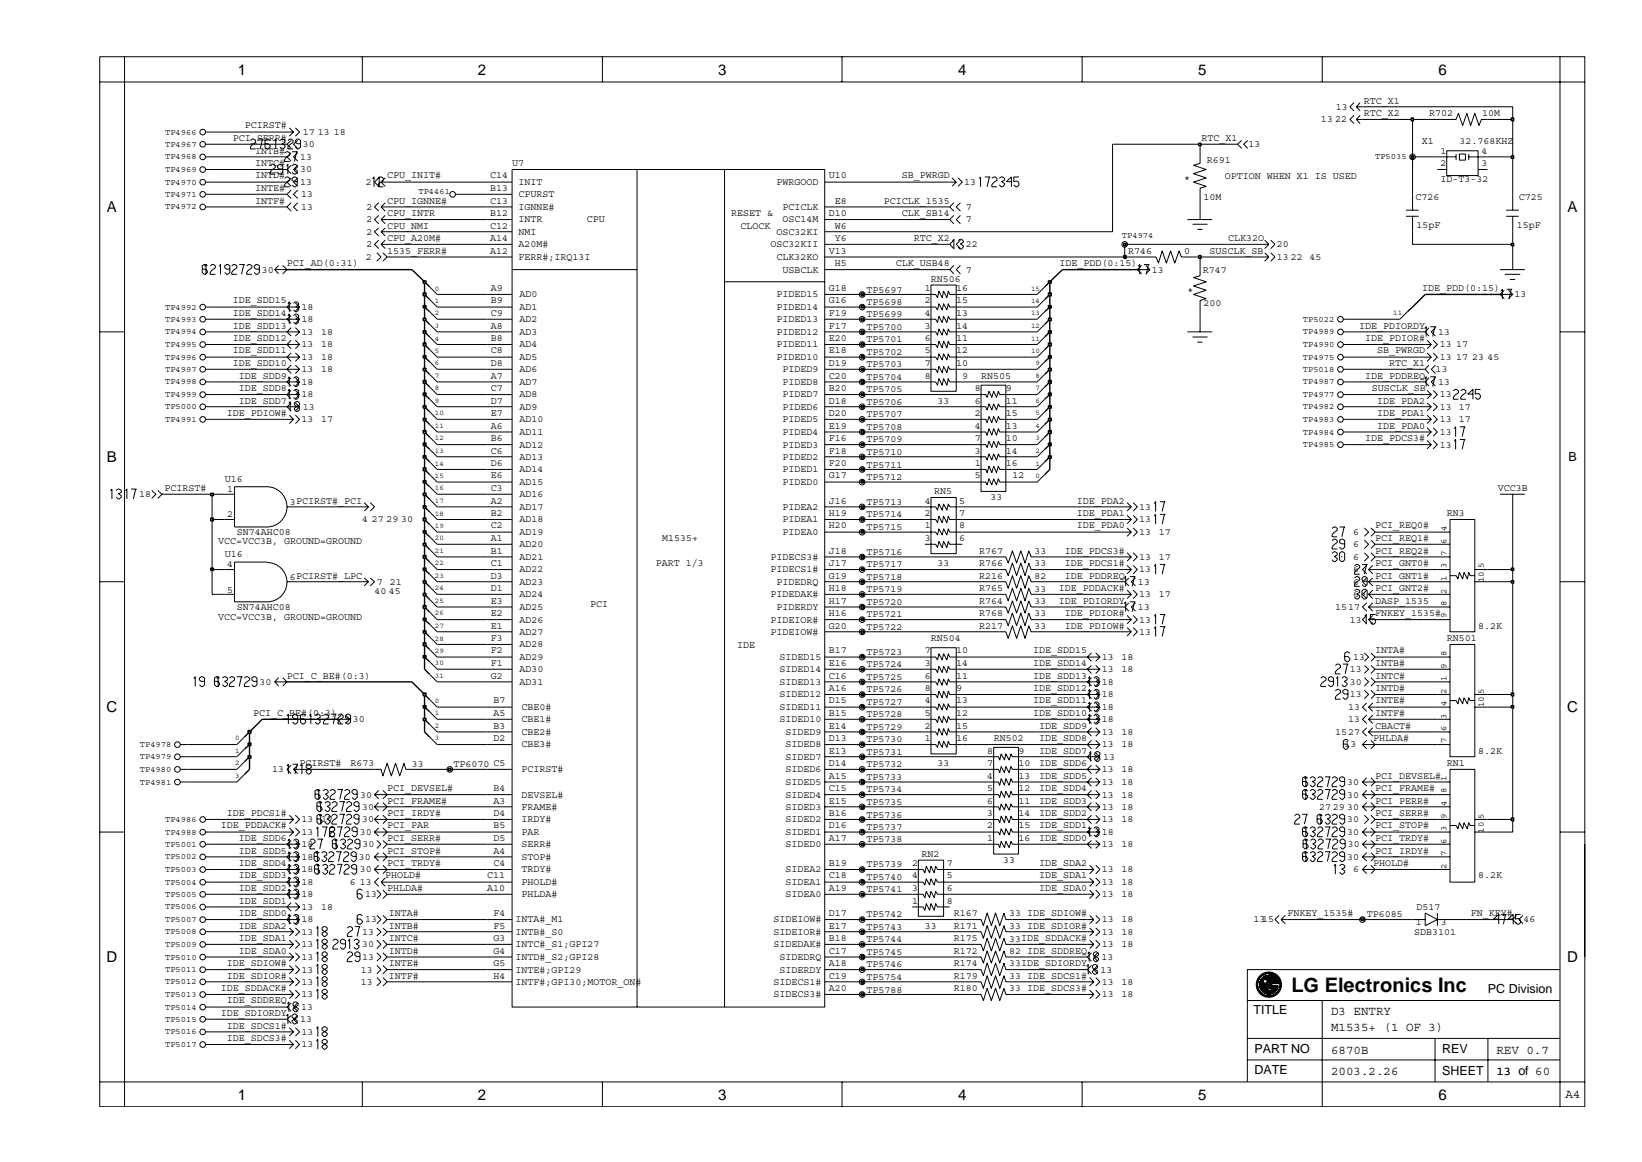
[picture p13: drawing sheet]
<svg xmlns="http://www.w3.org/2000/svg" width="297mm" height="210mm" viewBox="0 0 297 210" stroke-linecap="round" stroke-linejoin="round" font-family="sans-serif">
<defs><g id="words">
<text font-size="3.6" x="233.6" y="179.6">LG Electronics Inc</text>
<g font-size="2.7">
<text x="43" y="13.5">1</text>
<text x="86.5" y="13.5">2</text>
<text x="129.9" y="13.5">3</text>
<text x="173.3" y="13.5">4</text>
<text x="216.8" y="13.5">5</text>
<text x="260.2" y="13.5">6</text>
<text x="19.3" y="38.4">A</text>
<text x="283.6" y="38.4">A</text>
<text x="19.3" y="83.6">B</text>
<text x="19.3" y="128.9">C</text>
<text x="283.5" y="128.9">C</text>
<text x="19.3" y="174.1">D</text>
<text x="283.5" y="174.1">D</text>
<text x="43" y="199">1</text>
<text x="86.5" y="199">2</text>
<text x="129.9" y="199">3</text>
<text x="173.3" y="199">4</text>
<text x="216.8" y="199">5</text>
<text x="260.2" y="199">6</text>
</g>
<g font-size="2.3">
<text x="283.7" y="83.5">B</text>
<text x="269.2" y="179.6">PC Division</text>
<text x="226.7" y="183.5">TITLE</text>
<text x="240.8" y="183.6">D3 ENTRY</text>
<text x="226.9" y="190.5">PART NO</text>
<text x="240.8" y="190.7">6870B</text>
<text x="240.8" y="186.6">M1535+ (1 OF 3)</text>
<text x="260.9" y="190.5">REV</text>
<text x="270.7" y="190.7">REV 0.7</text>
<text x="226.9" y="194.3">DATE</text>
<text x="240.8" y="194.6">2003.2.26</text>
<text x="260.9" y="194.5">SHEET</text>
<text x="270.7" y="194.6">13 of 60</text>
<text x="283.2" y="198.7">A4</text>
</g>
<g font-size="1.8">
<text x="44.3" y="23.2">PCIRST#</text>
<text x="239" y="22.1">13 22</text>
<text x="241.7" y="19.8">13</text>
<text x="246.7" y="21">RTC_X2</text>
<text x="246.7" y="18.7">RTC_X1</text>
<text x="258.6" y="21">R702</text>
<text x="268.1" y="21">10M</text>
<text x="42.1" y="25.5">PCI_SERR#</text>
<text x="46.1" y="27.8">INTB#</text>
<text x="54.3" y="28.9">13</text>
<text x="54.8" y="26.6">30</text>
<text x="54.8" y="24.4">17</text>
<text x="57.5" y="24.4">13 18</text>
<text x="217.4" y="25.5">RTC_X1</text>
<text x="218.3" y="29.5">R691</text>
<text x="225.8" y="26.6">13</text>
<text x="257.2" y="26.1">X1</text>
<text x="260.6" y="27.8">1</text>
<text x="264" y="26.1">32.768KHZ</text>
<text x="268" y="27.8">4</text>
<text x="46.1" y="30.1">INTC#</text>
<text x="46.1" y="32.3">INTD#</text>
<text x="46.1" y="34.6">INTE#</text>
<text x="54.3" y="33.5">13</text>
<text x="54.3" y="31.2">30</text>
<text x="54.5" y="35.7">13</text>
<text x="66.1" y="33.5">2</text>
<text x="70" y="32.3">CPU_INIT#</text>
<text x="88.7" y="34.6">B13</text>
<text x="88.7" y="32.3">C14</text>
<text x="92.6" y="30.1">U7</text>
<text x="93.8" y="35.7">CPURST</text>
<text x="93.8" y="33.5">INIT</text>
<text x="140.5" y="33.5">PWRGOOD</text>
<text x="149.9" y="32.3">U10</text>
<text x="163.1" y="32.3">SB_PWRGD</text>
<text x="174.4" y="33.5">13</text>
<text x="214.2" y="33">*</text>
<text x="221.6" y="32.4">OPTION WHEN X1 IS USED</text>
<text x="260.6" y="32.9">ID-T3-32</text>
<text x="260.6" y="30.1">2</text>
<text x="268" y="30.1">3</text>
<text x="46.1" y="36.9">INTF#</text>
<text x="54.5" y="38">13</text>
<text x="66.3" y="38">2</text>
<text x="66.3" y="40.3">2</text>
<text x="70" y="41.3">CPU_NMI</text>
<text x="70" y="39.1">CPU_INTR</text>
<text x="70" y="36.9">CPU_IGNNE#</text>
<text x="88.7" y="36.9">C13</text>
<text x="88.7" y="39.1">B12</text>
<text x="88.7" y="41.4">C12</text>
<text x="93.8" y="38">IGNNE#</text>
<text x="93.8" y="40.3">INTR</text>
<text x="106.2" y="40.2">CPU</text>
<text x="132.3" y="39.1">RESET &amp;</text>
<text x="134" y="41.4">CLOCK</text>
<text x="141.6" y="38">PCICLK</text>
<text x="141.6" y="40.3">OSC14M</text>
<text x="149.9" y="39.1">D10</text>
<text x="151" y="41.4">W6</text>
<text x="151" y="36.9">E8</text>
<text x="159.9" y="36.9">PCICLK_1535</text>
<text x="163.1" y="39.1">CLK_SB14</text>
<text x="174.7" y="38">7</text>
<text x="174.7" y="40.3">7</text>
<text x="217.7" y="36.2">10M</text>
<text x="256" y="36.3">C726</text>
<text x="256.3" y="41.3">15pF</text>
<text x="274.4" y="41.3">15pF</text>
<text x="274.8" y="36.3">C725</text>
<text x="66.1" y="47">2</text>
<text x="66.3" y="42.5">2</text>
<text x="66.3" y="44.7">2</text>
<text x="70" y="43.6">CPU_A20M#</text>
<text x="70" y="45.9">1535_FERR#</text>
<text x="88.7" y="43.6">A14</text>
<text x="88.7" y="45.9">A12</text>
<text x="93.8" y="44.7">A20M#</text>
<text x="93.8" y="47">FERR#;IRQ13I</text>
<text x="93.8" y="42.5">NMI</text>
<text x="139.4" y="44.7">OSC32KII</text>
<text x="140.5" y="47">CLK32KO</text>
<text x="140.5" y="42.5">OSC32KI</text>
<text x="149.9" y="45.9">V13</text>
<text x="151" y="43.6">Y6</text>
<text x="165.3" y="43.6">RTC_X2</text>
<text x="174.7" y="44.7">22</text>
<text x="204.1" y="45.9">R746</text>
<text x="214.2" y="45.9">0</text>
<text x="218.8" y="45.9">SUSCLK_SB</text>
<text x="222.2" y="43.6">CLK32O</text>
<text x="231" y="47">13 22</text>
<text x="231" y="44.7">20</text>
<text x="236.9" y="47">45</text>
<text x="47.4" y="49.3">30</text>
<text x="51.9" y="48.1">PCI_AD(0:31)</text>
<text x="88.8" y="52.7">A9</text>
<text x="94" y="53.8">AD0</text>
<text x="140.5" y="53.8">PIDED15</text>
<text x="141.6" y="49.3">USBCLK</text>
<text x="149.9" y="52.7">G18</text>
<text x="151" y="48.1">H5</text>
<text x="156.7" y="52.9">TP5697</text>
<text x="162" y="48.1">CLK_USB48</text>
<text x="167.3" y="52.7">1</text>
<text x="168.4" y="51">RN506</text>
<text x="173" y="52.7">16</text>
<text x="174.7" y="49.3">7</text>
<text x="191.6" y="48.1">IDE_PDD(0:15)</text>
<text x="208.4" y="49.3">13</text>
<text x="214.8" y="53.3">*</text>
<text x="217.6" y="49.3">R747</text>
<text x="257.3" y="52.7">IDE_PDD(0:15)</text>
<text x="274" y="53.8">13</text>
<text x="42.1" y="54.9">IDE_SDD15</text>
<text x="42.1" y="57.2">IDE_SDD14</text>
<text x="42.1" y="59.5">IDE_SDD13</text>
<text x="54.5" y="58.3">18</text>
<text x="54.5" y="56.1">18</text>
<text x="88.8" y="57.2">C9</text>
<text x="88.8" y="54.9">B9</text>
<text x="88.8" y="59.5">A8</text>
<text x="94" y="58.3">AD2</text>
<text x="94" y="56.1">AD1</text>
<text x="140.5" y="58.3">PIDED13</text>
<text x="140.5" y="56.1">PIDED14</text>
<text x="149.9" y="59.5">F17</text>
<text x="149.9" y="57.2">F19</text>
<text x="149.9" y="54.9">G16</text>
<text x="156.7" y="55.1">TP5698</text>
<text x="156.7" y="57.4">TP5699</text>
<text x="156.7" y="59.7">TP5700</text>
<text x="167.3" y="54.9">2</text>
<text x="167.3" y="57.2">4</text>
<text x="167.3" y="59.5">3</text>
<text x="173" y="54.9">15</text>
<text x="173" y="57.2">13</text>
<text x="173" y="59.5">14</text>
<text x="217.7" y="55.4">200</text>
<text x="245.9" y="59.5">IDE_PDIORDY</text>
<text x="42.1" y="61.8">IDE_SDD12</text>
<text x="42.1" y="64">IDE_SDD11</text>
<text x="54.5" y="60.6">13</text>
<text x="54.5" y="62.9">13</text>
<text x="54.5" y="65.1">13</text>
<text x="58.1" y="60.6">18</text>
<text x="58.1" y="62.9">18</text>
<text x="58.1" y="65.1">18</text>
<text x="88.8" y="61.8">B8</text>
<text x="88.8" y="64">C8</text>
<text x="94" y="60.6">AD3</text>
<text x="94" y="62.9">AD4</text>
<text x="94" y="65.1">AD5</text>
<text x="140.5" y="60.6">PIDED12</text>
<text x="140.5" y="65.1">PIDED10</text>
<text x="140.5" y="62.9">PIDED11</text>
<text x="149.9" y="64">E18</text>
<text x="149.9" y="61.8">E20</text>
<text x="156.7" y="64.2">TP5702</text>
<text x="156.7" y="61.9">TP5701</text>
<text x="167.3" y="61.8">6</text>
<text x="167.3" y="64">5</text>
<text x="173" y="61.8">11</text>
<text x="173" y="64">12</text>
<text x="247" y="61.8">IDE_PDIOR#</text>
<text x="249.1" y="64">SB_PWRGD</text>
<text x="260.1" y="60.6">13</text>
<text x="260.4" y="65.1">13</text>
<text x="260.4" y="62.9">13</text>
<text x="263.4" y="65.1">17 23</text>
<text x="263.4" y="62.9">17</text>
<text x="269.1" y="65.1">45</text>
<text x="42.1" y="66.2">IDE_SDD10</text>
<text x="43.2" y="68.5">IDE_SDD9</text>
<text x="43.2" y="70.7">IDE_SDD8</text>
<text x="54.5" y="69.6">18</text>
<text x="54.5" y="71.9">18</text>
<text x="54.5" y="67.3">13</text>
<text x="58.1" y="67.3">18</text>
<text x="88.8" y="66.2">D8</text>
<text x="88.8" y="68.5">A7</text>
<text x="88.8" y="70.7">C7</text>
<text x="94" y="67.3">AD6</text>
<text x="94" y="69.6">AD7</text>
<text x="94" y="71.9">AD8</text>
<text x="141.6" y="71.9">PIDED7</text>
<text x="141.6" y="69.6">PIDED8</text>
<text x="141.6" y="67.3">PIDED9</text>
<text x="149.9" y="70.7">B20</text>
<text x="149.9" y="68.5">C20</text>
<text x="149.9" y="66.2">D19</text>
<text x="156.7" y="71">TP5705</text>
<text x="156.7" y="66.5">TP5703</text>
<text x="156.7" y="68.8">TP5704</text>
<text x="167.3" y="66.2">7</text>
<text x="167.3" y="68.5">8</text>
<text x="173" y="66.2">10</text>
<text x="174.1" y="68.5">9</text>
<text x="176.4" y="70.7">8</text>
<text x="177.5" y="68.5">RN505</text>
<text x="182" y="70.7">9</text>
<text x="247" y="68.5">IDE_PDDREQ</text>
<text x="248.2" y="70.7">SUSCLK_SB</text>
<text x="251.3" y="66.2">RTC_X1</text>
<text x="259.7" y="67.3">13</text>
<text x="260.1" y="69.6">13</text>
<text x="260.4" y="71.9">13</text>
<text x="41.1" y="75.3">IDE_PDIOW#</text>
<text x="43.2" y="73">IDE_SDD7</text>
<text x="54.5" y="76.4">13</text>
<text x="54.8" y="74.1">13</text>
<text x="58.1" y="76.4">17</text>
<text x="88.8" y="75.3">E7</text>
<text x="88.8" y="77.6">A6</text>
<text x="88.8" y="73">D7</text>
<text x="94" y="74.1">AD9</text>
<text x="94" y="76.4">AD10</text>
<text x="141.6" y="76.4">PIDED5</text>
<text x="141.6" y="74.1">PIDED6</text>
<text x="149.9" y="77.6">E19</text>
<text x="149.9" y="75.3">D20</text>
<text x="149.9" y="73">D18</text>
<text x="156.7" y="77.7">TP5708</text>
<text x="156.7" y="73.3">TP5706</text>
<text x="156.7" y="75.5">TP5707</text>
<text x="169.6" y="73">33</text>
<text x="176.4" y="73">6</text>
<text x="176.4" y="75.3">2</text>
<text x="176.4" y="77.6">4</text>
<text x="182" y="73">11</text>
<text x="182" y="75.3">15</text>
<text x="182" y="77.6">13</text>
<text x="249.1" y="73">IDE_PDA2</text>
<text x="249.1" y="75.3">IDE_PDA1</text>
<text x="249.1" y="77.6">IDE_PDA0</text>
<text x="260.4" y="76.4">13</text>
<text x="260.4" y="74.1">13</text>
<text x="263.9" y="76.4">17</text>
<text x="263.9" y="74.1">17</text>
<text x="88.8" y="82.1">C6</text>
<text x="88.8" y="79.8">B6</text>
<text x="94" y="83.2">AD13</text>
<text x="94" y="78.7">AD11</text>
<text x="94" y="81">AD12</text>
<text x="141.6" y="83.2">PIDED2</text>
<text x="141.6" y="81">PIDED3</text>
<text x="141.6" y="78.7">PIDED4</text>
<text x="149.9" y="82.1">F18</text>
<text x="149.9" y="79.8">F16</text>
<text x="156.7" y="80">TP5709</text>
<text x="156.7" y="82.3">TP5710</text>
<text x="176.4" y="79.8">7</text>
<text x="176.4" y="82.1">3</text>
<text x="182" y="79.8">10</text>
<text x="182" y="82.1">14</text>
<text x="247" y="79.8">IDE_PDCS3#</text>
<text x="260.4" y="78.7">13</text>
<text x="260.4" y="81">13</text>
<text x="25.2" y="90">18</text>
<text x="29.7" y="88.8">PCIRST#</text>
<text x="40.7" y="87.2">U16</text>
<text x="41.1" y="89.1">1</text>
<text x="88.8" y="84.4">D6</text>
<text x="88.8" y="86.6">E6</text>
<text x="88.8" y="88.8">C3</text>
<text x="94" y="85.5">AD14</text>
<text x="94" y="87.7">AD15</text>
<text x="94" y="89.9">AD16</text>
<text x="141.6" y="87.7">PIDED0</text>
<text x="141.6" y="85.5">PIDED1</text>
<text x="149.9" y="86.6">G17</text>
<text x="149.9" y="84.4">F20</text>
<text x="156.7" y="84.6">TP5711</text>
<text x="156.7" y="86.8">TP5712</text>
<text x="169" y="89.4">RN5</text>
<text x="176.4" y="84.4">1</text>
<text x="176.4" y="86.6">5</text>
<text x="182" y="84.4">16</text>
<text x="183.1" y="86.6">12</text>
<text x="270.9" y="88.8">VCC3B</text>
<text x="41.1" y="93.6">2</text>
<text x="52.4" y="91.4">3PCIRST#_PCI</text>
<text x="65.5" y="94.5">4</text>
<text x="67.2" y="94.5">27</text>
<text x="69.9" y="94.5">29</text>
<text x="72.6" y="94.5">30</text>
<text x="88.8" y="91.1">A2</text>
<text x="88.8" y="93.4">B2</text>
<text x="88.8" y="95.6">C2</text>
<text x="94" y="92.2">AD17</text>
<text x="94" y="94.5">AD18</text>
<text x="141.6" y="94.5">PIDEA1</text>
<text x="141.6" y="92.2">PIDEA2</text>
<text x="149.9" y="95.6">H20</text>
<text x="149.9" y="93.4">H19</text>
<text x="149.9" y="91.1">J16</text>
<text x="156.7" y="93.6">TP5714</text>
<text x="156.7" y="95.9">TP5715</text>
<text x="156.7" y="91.4">TP5713</text>
<text x="167.3" y="91.1">4</text>
<text x="167.3" y="93.4">2</text>
<text x="167.3" y="95.6">1</text>
<text x="173.5" y="95.6">8</text>
<text x="173.5" y="93.4">7</text>
<text x="173.5" y="91.1">5</text>
<text x="179.2" y="90.5">33</text>
<text x="194.8" y="95.6">IDE_PDA0</text>
<text x="194.8" y="93.4">IDE_PDA1</text>
<text x="194.8" y="91.1">IDE_PDA2</text>
<text x="206.1" y="92.2">13</text>
<text x="206.1" y="94.5">13</text>
<text x="248.8" y="95.6">PCI_REQ0#</text>
<text x="261.7" y="93.4">RN3</text>
<text x="39.5" y="98.5">VCC=VCC3B, GROUND=GROUND</text>
<text x="40.7" y="100.9">U16</text>
<text x="42.9" y="96.8">SN74AHC08</text>
<text x="88.8" y="97.9">A1</text>
<text x="88.8" y="100.2">B1</text>
<text x="94" y="96.8">AD19</text>
<text x="94" y="99">AD20</text>
<text x="94" y="101.3">AD21</text>
<text x="119.8" y="98">M1535+</text>
<text x="139.4" y="101.3">PIDECS3#</text>
<text x="141.6" y="96.8">PIDEA0</text>
<text x="149.9" y="100.2">J18</text>
<text x="156.7" y="100.4">TP5716</text>
<text x="167.3" y="97.9">3</text>
<text x="173.5" y="97.9">6</text>
<text x="177.1" y="100.2">R767</text>
<text x="187.1" y="100.2">33</text>
<text x="192.6" y="100.2">IDE_PDCS3#</text>
<text x="206.1" y="101.3">13</text>
<text x="206.1" y="96.8">13</text>
<text x="209.6" y="101.3">17</text>
<text x="209.6" y="96.8">17</text>
<text x="244.8" y="99">6</text>
<text x="244.8" y="101.3">6</text>
<text x="244.8" y="96.8">6</text>
<text x="248.8" y="97.9">PCI_REQ1#</text>
<text x="248.8" y="100.2">PCI_REQ2#</text>
<text x="41.1" y="102.7">4</text>
<text x="41.1" y="107.2">5</text>
<text x="52.4" y="104.9">6PCIRST#_LPC</text>
<text x="67.7" y="107.6">40</text>
<text x="68.2" y="105.8">7</text>
<text x="70.4" y="107.6">45</text>
<text x="70.5" y="105.8">21</text>
<text x="88.8" y="102.4">C1</text>
<text x="88.8" y="104.7">D3</text>
<text x="88.8" y="107">D1</text>
<text x="94" y="103.6">AD22</text>
<text x="94" y="105.8">AD23</text>
<text x="118.6" y="102.5">PART 1/3</text>
<text x="139.4" y="103.6">PIDECS1#</text>
<text x="140.5" y="105.8">PIDEDRQ</text>
<text x="149.9" y="107">H18</text>
<text x="149.9" y="104.7">G19</text>
<text x="149.9" y="102.4">J17</text>
<text x="156.7" y="107.2">TP5719</text>
<text x="156.7" y="102.6">TP5717</text>
<text x="156.7" y="104.9">TP5718</text>
<text x="169.6" y="102.5">33</text>
<text x="177.1" y="102.4">R766</text>
<text x="177.1" y="104.7">R216</text>
<text x="177.1" y="107">R765</text>
<text x="187.1" y="102.5">33</text>
<text x="187.1" y="104.8">82</text>
<text x="187.1" y="107">33</text>
<text x="191.5" y="107">IDE_PDDACK#</text>
<text x="192.6" y="102.4">IDE_PDCS1#</text>
<text x="192.6" y="104.7">IDE_PDDREQ</text>
<text x="205.9" y="105.8">13</text>
<text x="206.1" y="103.6">13</text>
<text x="244.8" y="103.6">6</text>
<text x="244.8" y="105.8">6</text>
<text x="248.8" y="102.4">PCI_GNT0#</text>
<text x="248.8" y="104.7">PCI_GNT1#</text>
<text x="248.8" y="107">PCI_GNT2#</text>
<text x="39.5" y="112.1">VCC=VCC3B, GROUND=GROUND</text>
<text x="42.9" y="110.4">SN74AHC08</text>
<text x="88.8" y="109.3">E3</text>
<text x="88.8" y="111.5">E2</text>
<text x="88.8" y="113.7">E1</text>
<text x="94" y="108.1">AD24</text>
<text x="94" y="110.4">AD25</text>
<text x="94" y="112.6">AD26</text>
<text x="106.8" y="109.8">PCI</text>
<text x="139.4" y="108.1">PIDEDAK#</text>
<text x="139.4" y="112.6">PIDEIOR#</text>
<text x="140.5" y="110.4">PIDERDY</text>
<text x="149.9" y="109.3">H17</text>
<text x="149.9" y="111.5">H16</text>
<text x="149.9" y="113.7">G20</text>
<text x="156.7" y="111.7">TP5721</text>
<text x="156.7" y="114">TP5722</text>
<text x="156.7" y="109.4">TP5720</text>
<text x="177.1" y="113.7">R217</text>
<text x="177.1" y="109.3">R764</text>
<text x="177.1" y="111.5">R768</text>
<text x="187.1" y="113.8">33</text>
<text x="187.1" y="109.2">33</text>
<text x="187.1" y="111.5">33</text>
<text x="191.5" y="109.3">IDE_PDIORDY</text>
<text x="192.6" y="111.5">IDE_PDIOR#</text>
<text x="192.6" y="113.7">IDE_PDIOW#</text>
<text x="205.9" y="110.4">13</text>
<text x="206.1" y="108.1">13</text>
<text x="206.1" y="112.6">13</text>
<text x="209.6" y="108.1">17</text>
<text x="241.5" y="110.4">1517</text>
<text x="244.2" y="112.6">13</text>
<text x="244.8" y="108.1">6</text>
<text x="248.8" y="111.5">FNKEY_1535#</text>
<text x="248.8" y="109.3">DASP_1535</text>
<text x="267.4" y="113.7">8.2K</text>
<text x="88.8" y="116">F3</text>
<text x="88.8" y="118.2">F2</text>
<text x="94" y="114.8">AD27</text>
<text x="94" y="117.1">AD28</text>
<text x="94" y="119.4">AD29</text>
<text x="133.4" y="117.2">IDE</text>
<text x="139.4" y="114.8">PIDEIOW#</text>
<text x="141" y="119.4">SIDED15</text>
<text x="149.9" y="118.2">B17</text>
<text x="156.7" y="118.5">TP5723</text>
<text x="167.3" y="118.2">7</text>
<text x="168.4" y="116">RN504</text>
<text x="173" y="118.2">10</text>
<text x="186.9" y="118.2">IDE_SDD15</text>
<text x="199.3" y="119.4">13</text>
<text x="202.9" y="119.4">18</text>
<text x="206.1" y="114.8">13</text>
<text x="244.8" y="119.4">13</text>
<text x="248.8" y="118.2">INTA#</text>
<text x="261.7" y="116">RN501</text>
<text x="46.9" y="123.9">30</text>
<text x="51.9" y="122.8">PCI_C_BE#(0:3)</text>
<text x="88.8" y="120.5">F1</text>
<text x="88.8" y="122.8">G2</text>
<text x="94" y="121.6">AD30</text>
<text x="94" y="123.9">AD31</text>
<text x="141" y="123.9">SIDED13</text>
<text x="141" y="121.6">SIDED14</text>
<text x="149.9" y="125.1">A16</text>
<text x="149.9" y="122.8">C16</text>
<text x="149.9" y="120.5">E16</text>
<text x="156.7" y="120.8">TP5724</text>
<text x="156.7" y="123">TP5725</text>
<text x="156.7" y="125.2">TP5726</text>
<text x="167.3" y="120.5">3</text>
<text x="167.3" y="122.8">6</text>
<text x="167.3" y="125.1">8</text>
<text x="173" y="120.5">14</text>
<text x="173" y="122.8">11</text>
<text x="173" y="125.1">9</text>
<text x="186.9" y="120.5">IDE_SDD14</text>
<text x="186.9" y="122.8">IDE_SDD13</text>
<text x="186.9" y="125.1">IDE_SDD12</text>
<text x="199.3" y="121.6">13</text>
<text x="199.3" y="123.9">18</text>
<text x="202.9" y="121.6">18</text>
<text x="244.2" y="123.9">30</text>
<text x="244.2" y="121.6">13</text>
<text x="248.8" y="122.8">INTC#</text>
<text x="248.8" y="120.5">INTB#</text>
<text x="248.8" y="125.1">INTD#</text>
<text x="45.8" y="129.6">PCI_C_BE#(0:3)</text>
<text x="63.8" y="130.7">30</text>
<text x="89.2" y="127.3">B7</text>
<text x="89.2" y="129.6">A5</text>
<text x="89.2" y="131.9">B3</text>
<text x="94.3" y="128.5">CBE0#</text>
<text x="94.3" y="130.7">CBE1#</text>
<text x="141" y="130.7">SIDED10</text>
<text x="141" y="128.5">SIDED11</text>
<text x="141" y="126.2">SIDED12</text>
<text x="149.9" y="131.9">E14</text>
<text x="149.9" y="129.6">B15</text>
<text x="149.9" y="127.3">D15</text>
<text x="156.7" y="129.8">TP5728</text>
<text x="156.7" y="127.5">TP5727</text>
<text x="167.3" y="127.3">4</text>
<text x="167.3" y="129.6">5</text>
<text x="167.3" y="131.9">2</text>
<text x="173" y="127.3">13</text>
<text x="173" y="129.6">12</text>
<text x="173" y="131.9">15</text>
<text x="186.9" y="127.3">IDE_SDD11</text>
<text x="186.9" y="129.6">IDE_SDD10</text>
<text x="188" y="131.9">IDE_SDD9</text>
<text x="199.3" y="128.5">18</text>
<text x="199.3" y="126.2">18</text>
<text x="199.3" y="130.7">18</text>
<text x="243.9" y="130.7">13</text>
<text x="243.9" y="128.5">13</text>
<text x="244.2" y="126.2">13</text>
<text x="248.8" y="131.9">CBACT#</text>
<text x="248.8" y="129.6">INTF#</text>
<text x="248.8" y="127.3">INTE#</text>
<text x="89.2" y="134.1">D2</text>
<text x="94.3" y="133">CBE2#</text>
<text x="94.3" y="135.2">CBE3#</text>
<text x="142.1" y="137.4">SIDED7</text>
<text x="142.1" y="135.2">SIDED8</text>
<text x="142.1" y="133">SIDED9</text>
<text x="149.9" y="136.3">E13</text>
<text x="149.9" y="134.1">D13</text>
<text x="156.7" y="136.6">TP5731</text>
<text x="156.7" y="132.1">TP5729</text>
<text x="156.7" y="134.3">TP5730</text>
<text x="167.3" y="134.1">1</text>
<text x="173" y="134.1">16</text>
<text x="178.6" y="136.3">8</text>
<text x="179.8" y="134.1">RN502</text>
<text x="184.2" y="136.3">9</text>
<text x="188" y="136.3">IDE_SDD7</text>
<text x="188" y="134.1">IDE_SDD8</text>
<text x="199.3" y="135.2">13</text>
<text x="199.3" y="133">13</text>
<text x="199.6" y="137.4">13</text>
<text x="202.9" y="135.2">18</text>
<text x="202.9" y="133">18</text>
<text x="241.5" y="133">1527</text>
<text x="243.2" y="135.2">13</text>
<text x="248.4" y="134.1">PHLDA#</text>
<text x="267.4" y="136.3">8.2K</text>
<text x="49.2" y="139.7">13</text>
<text x="54.2" y="138.6">PCIRST#</text>
<text x="63.4" y="138.6">R673</text>
<text x="70" y="143.1">PCI_DEVSEL#</text>
<text x="74.5" y="138.7">33</text>
<text x="82.1" y="138.9">TP6070 C5</text>
<text x="89.2" y="143.1">B4</text>
<text x="94.3" y="139.7">PCIRST#</text>
<text x="142.1" y="142">SIDED5</text>
<text x="142.1" y="139.7">SIDED6</text>
<text x="149.9" y="143.1">C15</text>
<text x="149.9" y="140.9">A15</text>
<text x="149.9" y="138.6">D14</text>
<text x="156.7" y="143.4">TP5734</text>
<text x="156.7" y="138.9">TP5732</text>
<text x="156.7" y="141.1">TP5733</text>
<text x="169.6" y="138.6">33</text>
<text x="178.6" y="138.6">7</text>
<text x="178.6" y="140.9">4</text>
<text x="178.6" y="143.1">5</text>
<text x="184.2" y="138.6">10</text>
<text x="184.2" y="140.9">13</text>
<text x="184.2" y="143.1">12</text>
<text x="188" y="138.6">IDE_SDD6</text>
<text x="188" y="140.9">IDE_SDD5</text>
<text x="188" y="143.1">IDE_SDD4</text>
<text x="199.3" y="142">13</text>
<text x="199.3" y="139.7">13</text>
<text x="202.9" y="139.7">18</text>
<text x="202.9" y="142">18</text>
<text x="243.7" y="142">30</text>
<text x="248.8" y="140.9">PCI_DEVSEL#</text>
<text x="248.8" y="143.1">PCI_FRAME#</text>
<text x="261.7" y="138.6">RN1</text>
<text x="40" y="149.9">IDE_PDDACK#</text>
<text x="41.1" y="147.7">IDE_PDCS1#</text>
<text x="54.5" y="148.8">13</text>
<text x="58.1" y="148.8">17</text>
<text x="65.1" y="144.3">30</text>
<text x="65.5" y="146.5">30</text>
<text x="65.5" y="148.8">30</text>
<text x="70" y="149.9">PCI_PAR</text>
<text x="70" y="147.7">PCI_IRDY#</text>
<text x="70" y="145.4">PCI_FRAME#</text>
<text x="89.2" y="149.9">B5</text>
<text x="89.2" y="145.4">A3</text>
<text x="89.2" y="147.7">D4</text>
<text x="94.3" y="144.3">DEVSEL#</text>
<text x="94.3" y="146.5">FRAME#</text>
<text x="94.3" y="148.8">IRDY#</text>
<text x="142.1" y="148.8">SIDED2</text>
<text x="142.1" y="146.5">SIDED3</text>
<text x="142.1" y="144.3">SIDED4</text>
<text x="149.9" y="149.9">D16</text>
<text x="149.9" y="147.7">B16</text>
<text x="149.9" y="145.4">E15</text>
<text x="156.7" y="145.6">TP5735</text>
<text x="156.7" y="147.9">TP5736</text>
<text x="178.6" y="145.4">6</text>
<text x="178.6" y="147.7">3</text>
<text x="178.6" y="149.9">2</text>
<text x="184.2" y="145.4">11</text>
<text x="184.2" y="147.7">14</text>
<text x="184.2" y="149.9">15</text>
<text x="188" y="145.4">IDE_SDD3</text>
<text x="188" y="147.7">IDE_SDD2</text>
<text x="188" y="149.9">IDE_SDD1</text>
<text x="199.3" y="148.8">13</text>
<text x="199.3" y="144.3">13</text>
<text x="199.3" y="146.5">13</text>
<text x="202.9" y="144.3">18</text>
<text x="202.9" y="148.8">18</text>
<text x="202.9" y="146.5">18</text>
<text x="238.6" y="146.5">2729</text>
<text x="243.7" y="146.5">30</text>
<text x="243.7" y="148.8">30</text>
<text x="243.7" y="144.3">30</text>
<text x="248.8" y="145.4">PCI_PERR#</text>
<text x="248.8" y="147.7">PCI_SERR#</text>
<text x="248.8" y="149.9">PCI_STOP#</text>
<text x="43.2" y="152.2">IDE_SDD6</text>
<text x="43.2" y="154.5">IDE_SDD5</text>
<text x="54.5" y="155.6">18</text>
<text x="54.5" y="153.3">18</text>
<text x="54.5" y="151.1">13</text>
<text x="64.9" y="155.6">30</text>
<text x="65.1" y="151.1">30</text>
<text x="65.6" y="153.3">30</text>
<text x="70" y="154.5">PCI_STOP#</text>
<text x="70" y="152.2">PCI_SERR#</text>
<text x="89.2" y="152.2">D5</text>
<text x="89.2" y="154.5">A4</text>
<text x="94.3" y="153.3">SERR#</text>
<text x="94.3" y="155.6">STOP#</text>
<text x="94.3" y="151.1">PAR</text>
<text x="142.1" y="153.3">SIDED0</text>
<text x="142.1" y="151.1">SIDED1</text>
<text x="149.9" y="152.2">A17</text>
<text x="156.7" y="150.1">TP5737</text>
<text x="156.7" y="152.4">TP5738</text>
<text x="166.7" y="155.1">RN2</text>
<text x="178.6" y="152.2">1</text>
<text x="184.2" y="152.2">16</text>
<text x="188" y="152.2">IDE_SDD0</text>
<text x="199.3" y="153.3">13</text>
<text x="199.3" y="151.1">18</text>
<text x="202.9" y="153.3">18</text>
<text x="243.7" y="151.1">30</text>
<text x="243.7" y="155.6">30</text>
<text x="243.8" y="153.3">30</text>
<text x="248.8" y="152.2">PCI_TRDY#</text>
<text x="248.8" y="154.5">PCI_IRDY#</text>
<text x="43.2" y="159">IDE_SDD3</text>
<text x="43.2" y="161.2">IDE_SDD2</text>
<text x="43.2" y="156.8">IDE_SDD4</text>
<text x="54.5" y="160.1">18</text>
<text x="54.5" y="157.9">18</text>
<text x="63.3" y="160.1">6 13</text>
<text x="65.1" y="157.9">30</text>
<text x="69.7" y="159">PHOLD#</text>
<text x="70" y="156.7">PCI_TRDY#</text>
<text x="70" y="161.2">PHLDA#</text>
<text x="88.1" y="161.2">A10</text>
<text x="88.1" y="159">C11</text>
<text x="89.2" y="156.8">C4</text>
<text x="94.3" y="157.9">TRDY#</text>
<text x="94.3" y="160.1">PHOLD#</text>
<text x="142.1" y="160.1">SIDEA1</text>
<text x="142.1" y="157.9">SIDEA2</text>
<text x="149.9" y="161.2">A19</text>
<text x="149.9" y="159">C18</text>
<text x="149.9" y="156.8">B19</text>
<text x="156.7" y="156.9">TP5739</text>
<text x="156.7" y="159.2">TP5740</text>
<text x="156.7" y="161.5">TP5741</text>
<text x="165" y="156.8">2</text>
<text x="165" y="159">4</text>
<text x="165" y="161.2">3</text>
<text x="171.3" y="161.2">6</text>
<text x="171.3" y="159">5</text>
<text x="171.3" y="156.8">7</text>
<text x="181.5" y="156.2">33</text>
<text x="188" y="161.2">IDE_SDA0</text>
<text x="188" y="156.7">IDE_SDA2</text>
<text x="188" y="159">IDE_SDA1</text>
<text x="199.3" y="160.1">13</text>
<text x="199.3" y="157.9">13</text>
<text x="202.9" y="160.1">18</text>
<text x="202.9" y="157.9">18</text>
<text x="244.8" y="157.9">6</text>
<text x="248.4" y="156.8">PHOLD#</text>
<text x="267.4" y="159">8.2K</text>
<text x="43.2" y="163.5">IDE_SDD1</text>
<text x="43.2" y="165.7">IDE_SDD0</text>
<text x="54.5" y="162.3">18</text>
<text x="54.5" y="166.9">18</text>
<text x="54.5" y="164.6">13</text>
<text x="58.1" y="164.6">18</text>
<text x="66.1" y="166.9">13</text>
<text x="66.1" y="162.3">13</text>
<text x="70.4" y="165.7">INTA#</text>
<text x="89.2" y="165.7">F4</text>
<text x="93.2" y="166.9">INTA#_M1</text>
<text x="94.3" y="162.3">PHLDA#</text>
<text x="139.9" y="166.9">SIDEIOW#</text>
<text x="142.1" y="162.3">SIDEA0</text>
<text x="149.9" y="165.7">D17</text>
<text x="156.7" y="166">TP5742</text>
<text x="165" y="163.5">1</text>
<text x="171.3" y="163.5">8</text>
<text x="172.5" y="165.7">R167</text>
<text x="182.6" y="165.8">33 IDE_SDIOW#</text>
<text x="199.3" y="166.9">13</text>
<text x="199.3" y="162.3">13</text>
<text x="202.9" y="166.9">18</text>
<text x="202.9" y="162.3">18</text>
<text x="226.8" y="166.9">1315</text>
<text x="232.9" y="165.7">FNKEY_1535#</text>
<text x="247.2" y="166">TP6085</text>
<text x="256.1" y="167.4">1</text>
<text x="256.3" y="164.6">D517</text>
<text x="260.6" y="167.4">3</text>
<text x="266.1" y="165.7">FN_KEY#</text>
<text x="275.6" y="166.9">46</text>
<text x="43.2" y="168">IDE_SDA2</text>
<text x="43.2" y="170.3">IDE_SDA1</text>
<text x="43.2" y="172.6">IDE_SDA0</text>
<text x="54.5" y="169.1">13</text>
<text x="54.5" y="173.7">13</text>
<text x="54.5" y="171.4">13</text>
<text x="65.5" y="169.1">13</text>
<text x="65.5" y="171.4">30</text>
<text x="65.5" y="173.7">13</text>
<text x="70.4" y="168">INTB#</text>
<text x="70.4" y="170.3">INTC#</text>
<text x="70.4" y="172.6">INTD#</text>
<text x="89.2" y="168">F5</text>
<text x="89.2" y="170.3">G3</text>
<text x="89.2" y="172.6">G4</text>
<text x="93.2" y="169.1">INTB#_S0</text>
<text x="93.2" y="171.4">INTC#_S1;GPI27</text>
<text x="93.2" y="173.7">INTD#_S2;GPI28</text>
<text x="139.9" y="171.4">SIDEDAK#</text>
<text x="139.9" y="169.1">SIDEIOR#</text>
<text x="141" y="173.7">SIDEDRQ</text>
<text x="149.9" y="170.3">B18</text>
<text x="149.9" y="172.6">C17</text>
<text x="149.9" y="168">E17</text>
<text x="156.7" y="172.7">TP5745</text>
<text x="156.7" y="168.3">TP5743</text>
<text x="156.7" y="170.5">TP5744</text>
<text x="167.3" y="168.1">33</text>
<text x="172.5" y="170.3">R175</text>
<text x="172.5" y="168">R171</text>
<text x="172.5" y="172.6">R172</text>
<text x="182.6" y="170.4">33IDE_SDDACK#</text>
<text x="182.6" y="172.6">82 IDE_SDDREQ</text>
<text x="182.6" y="168.1">33 IDE_SDIOR#</text>
<text x="199.3" y="173.7">13</text>
<text x="199.3" y="169.1">13</text>
<text x="199.3" y="171.4">13</text>
<text x="202.9" y="169.1">18</text>
<text x="202.9" y="171.4">18</text>
<text x="255.8" y="169.1">SDB3101</text>
<text x="40" y="179.4">IDE_SDDACK#</text>
<text x="41.1" y="174.8">IDE_SDIOW#</text>
<text x="41.1" y="177.1">IDE_SDIOR#</text>
<text x="54.5" y="178.2">13</text>
<text x="54.5" y="176">13</text>
<text x="65.3" y="176">13</text>
<text x="65.3" y="178.2">13</text>
<text x="70.4" y="174.8">INTE#</text>
<text x="70.4" y="177.1">INTF#</text>
<text x="89.2" y="174.8">G5</text>
<text x="89.2" y="177.1">H4</text>
<text x="93.2" y="176">INTE#;GPI29</text>
<text x="93.2" y="178.2">INTF#;GPI30;MOTOR_ON#</text>
<text x="139.9" y="178.2">SIDECS1#</text>
<text x="141" y="176">SIDERDY</text>
<text x="149.9" y="177.1">C19</text>
<text x="149.9" y="179.4">A20</text>
<text x="149.9" y="174.8">A18</text>
<text x="156.7" y="175">TP5746</text>
<text x="156.7" y="177.3">TP5754</text>
<text x="156.7" y="179.6">TP5788</text>
<text x="172.5" y="179.4">R180</text>
<text x="172.5" y="177.1">R179</text>
<text x="172.5" y="174.8">R174</text>
<text x="182.6" y="174.9">33IDE_SDIORDY</text>
<text x="182.6" y="179.3">33 IDE_SDCS3#</text>
<text x="182.6" y="177.1">33 IDE_SDCS1#</text>
<text x="199.1" y="176">13</text>
<text x="199.3" y="178.2">13</text>
<text x="202.9" y="178.2">18</text>
<text x="40" y="183.8">IDE_SDIORDY</text>
<text x="41.1" y="181.6">IDE_SDDREQ</text>
<text x="54.3" y="184.9">13</text>
<text x="54.5" y="182.7">13</text>
<text x="54.5" y="180.5">13</text>
<text x="139.9" y="180.5">SIDECS3#</text>
<text x="199.3" y="180.5">13</text>
<text x="202.9" y="180.5">18</text>
<text x="41.1" y="186.1">IDE_SDCS1#</text>
<text x="41.1" y="188.4">IDE_SDCS3#</text>
<text x="54.5" y="187.2">13</text>
<text x="54.5" y="189.5">13</text>
</g>
<g font-size="1.6">
<text x="29.9" y="28.8">TP4968</text>
<text x="29.9" y="24.4">TP4966</text>
<text x="29.9" y="26.6">TP4967</text>
<text x="248.8" y="28.8">TP5035</text>
<text x="29.9" y="31.1">TP4969</text>
<text x="29.9" y="33.4">TP4970</text>
<text x="29.9" y="35.6">TP4971</text>
<text x="75.7" y="35.1">TP4461</text>
<text x="29.9" y="37.9">TP4972</text>
<text x="203" y="43">TP4974</text>
<text x="29.9" y="56">TP4992</text>
<text x="29.9" y="58.2">TP4993</text>
<text x="235.7" y="58.2">TP5022</text>
<text x="29.9" y="60.5">TP4994</text>
<text x="29.9" y="65.1">TP4996</text>
<text x="29.9" y="62.8">TP4995</text>
<text x="235.7" y="60.5">TP4989</text>
<text x="235.7" y="62.8">TP4990</text>
<text x="235.7" y="65.1">TP4975</text>
<text x="29.9" y="69.6">TP4998</text>
<text x="29.9" y="67.3">TP4997</text>
<text x="29.9" y="71.9">TP4999</text>
<text x="235.7" y="69.6">TP4987</text>
<text x="235.7" y="67.3">TP5018</text>
<text x="235.7" y="71.9">TP4977</text>
<text x="29.9" y="74.1">TP5000</text>
<text x="29.9" y="76.3">TP4991</text>
<text x="235.7" y="74.1">TP4982</text>
<text x="235.7" y="76.3">TP4983</text>
<text x="235.7" y="78.6">TP4984</text>
<text x="235.7" y="80.9">TP4985</text>
<text x="261.7" y="100.6" transform="rotate(-90 261.7 100.6)">7</text>
<text x="261.7" y="98.4" transform="rotate(-90 261.7 98.4)">6</text>
<text x="261.7" y="96.1" transform="rotate(-90 261.7 96.1)">4</text>
<text x="261.7" y="107.4" transform="rotate(-90 261.7 107.4)">2</text>
<text x="261.7" y="105.1" transform="rotate(-90 261.7 105.1)">1</text>
<text x="261.7" y="102.8" transform="rotate(-90 261.7 102.8)">3</text>
<text x="268.4" y="105.4" transform="rotate(-90 268.4 105.4)">10</text>
<text x="268.4" y="102.8" transform="rotate(-90 268.4 102.8)">5</text>
<text x="261.7" y="111.9" transform="rotate(-90 261.7 111.9)">9</text>
<text x="261.7" y="109.7" transform="rotate(-90 261.7 109.7)">8</text>
<text x="261.7" y="118.7" transform="rotate(-90 261.7 118.7)">8</text>
<text x="261.7" y="125.5" transform="rotate(-90 261.7 125.5)">2</text>
<text x="261.7" y="123.3" transform="rotate(-90 261.7 123.3)">1</text>
<text x="261.7" y="121" transform="rotate(-90 261.7 121)">9</text>
<text x="268.4" y="125.5" transform="rotate(-90 268.4 125.5)">5</text>
<text x="261.7" y="130" transform="rotate(-90 261.7 130)">3</text>
<text x="261.7" y="127.7" transform="rotate(-90 261.7 127.7)">4</text>
<text x="268.4" y="128" transform="rotate(-90 268.4 128)">10</text>
<text x="25.3" y="137.4">TP4979</text>
<text x="25.3" y="135.2">TP4978</text>
<text x="261.7" y="134.5" transform="rotate(-90 261.7 134.5)">7</text>
<text x="261.7" y="132.3" transform="rotate(-90 261.7 132.3)">6</text>
<text x="25.3" y="142">TP4981</text>
<text x="25.3" y="139.7">TP4980</text>
<text x="261.7" y="143.6" transform="rotate(-90 261.7 143.6)">8</text>
<text x="261.7" y="141.4" transform="rotate(-90 261.7 141.4)">1</text>
<text x="29.9" y="148.7">TP4986</text>
<text x="261.7" y="148.1" transform="rotate(-90 261.7 148.1)">9</text>
<text x="261.7" y="145.9" transform="rotate(-90 261.7 145.9)">4</text>
<text x="268.4" y="148.1" transform="rotate(-90 268.4 148.1)">5</text>
<text x="29.9" y="151">TP4988</text>
<text x="29.9" y="153.2">TP5001</text>
<text x="29.9" y="155.5">TP5002</text>
<text x="261.7" y="154.9" transform="rotate(-90 261.7 154.9)">7</text>
<text x="261.7" y="152.6" transform="rotate(-90 261.7 152.6)">6</text>
<text x="261.7" y="150.3" transform="rotate(-90 261.7 150.3)">3</text>
<text x="268.4" y="150.6" transform="rotate(-90 268.4 150.6)">10</text>
<text x="29.9" y="157.8">TP5003</text>
<text x="29.9" y="160.1">TP5004</text>
<text x="261.7" y="157.2" transform="rotate(-90 261.7 157.2)">2</text>
<text x="29.9" y="164.6">TP5006</text>
<text x="29.9" y="166.8">TP5007</text>
<text x="29.9" y="162.3">TP5005</text>
<text x="29.9" y="173.6">TP5010</text>
<text x="29.9" y="169">TP5008</text>
<text x="29.9" y="171.3">TP5009</text>
<text x="29.9" y="175.9">TP5011</text>
<text x="29.9" y="178.1">TP5012</text>
<text x="29.9" y="180.4">TP5013</text>
<text x="29.9" y="184.9">TP5015</text>
<text x="29.9" y="182.7">TP5014</text>
<text x="29.9" y="187.2">TP5016</text>
<text x="29.9" y="189.5">TP5017</text>
</g>
<g font-size="1.4">
<text x="78.7" y="52.6">0</text>
<text x="186.5" y="52.6">15</text>
<text x="78.7" y="59.3">3</text>
<text x="78.7" y="57.1">2</text>
<text x="78.7" y="54.8">1</text>
<text x="186.5" y="59.3">12</text>
<text x="186.5" y="54.8">14</text>
<text x="186.5" y="57.1">13</text>
<text x="252" y="57.1">11</text>
<text x="78.7" y="63.8">5</text>
<text x="78.7" y="61.6">4</text>
<text x="186.5" y="63.8">10</text>
<text x="186.5" y="61.6">11</text>
<text x="78.7" y="70.6">8</text>
<text x="78.7" y="68.4">7</text>
<text x="78.7" y="66.1">6</text>
<text x="187.3" y="66.1">9</text>
<text x="187.3" y="70.6">7</text>
<text x="187.3" y="68.4">8</text>
<text x="78.7" y="75.2">10</text>
<text x="78.7" y="77.5">11</text>
<text x="78.7" y="72.9">9</text>
<text x="187.3" y="75.2">5</text>
<text x="187.3" y="72.9">6</text>
<text x="187.3" y="77.5">4</text>
<text x="78.7" y="81.9">13</text>
<text x="78.7" y="79.7">12</text>
<text x="187.3" y="81.9">2</text>
<text x="187.3" y="79.7">3</text>
<text x="78.7" y="88.7">16</text>
<text x="78.7" y="84.2">14</text>
<text x="78.7" y="86.4">15</text>
<text x="187.3" y="84.2">1</text>
<text x="187.3" y="86.4">0</text>
<text x="78.7" y="91">17</text>
<text x="78.7" y="95.5">19</text>
<text x="78.7" y="93.3">18</text>
<text x="78.7" y="100.1">21</text>
<text x="78.7" y="97.8">20</text>
<text x="78.7" y="106.8">24</text>
<text x="78.7" y="104.6">23</text>
<text x="78.7" y="102.3">22</text>
<text x="78.7" y="109.1">25</text>
<text x="78.7" y="111.3">26</text>
<text x="78.7" y="113.6">27</text>
<text x="78.7" y="118.1">29</text>
<text x="78.7" y="115.9">28</text>
<text x="78.7" y="120.4">30</text>
<text x="78.7" y="122.7">31</text>
<text x="78.7" y="129.4">1</text>
<text x="78.7" y="127.2">0</text>
<text x="78.7" y="131.7">2</text>
<text x="42.5" y="133.9">0</text>
<text x="42.5" y="136.2">1</text>
<text x="78.7" y="133.9">3</text>
<text x="42.5" y="140.8">3</text>
<text x="42.5" y="138.5">2</text>
</g>
</g></defs>
<g fill="none" stroke="#000" stroke-width=".18">
<path d="M245 18.6l-.8 .7 .8 .8M245.4 19.3l.7 .8M245.4 19.3h1.1M246.1 18.6l-.7 .7M37.3 23.9h1.1M37.3 30.7h1.1M37.3 33h1.1M37.3 28.4h1.1M37.3 37.4h1.1M37.3 35.2h1.1M37.3 26.1h1.1M51.9 23.9h1.2"/>
<path d="M52.3 23.1l.8 .8M52.7 32.2l-.8 .8 .8 .7M52.7 29.9l-.8 .8 .8 .7M52.7 27.6l-.8 .8 .8 .7M52.7 25.4l-.8 .7 .8 .8M52.7 36.7l-.8 .7 .8 .8M52.7 34.4l-.8 .8 .8 .7M53.1 23.9l-.8 .8M53.4 23.1l.8 .8-.8 .8M53.9 32.2l-.8 .8 .8 .7M53.9 29.9l-.8 .8 .8 .7M53.9 27.6l-.8 .8 .8 .7"/>
<path d="M53.9 25.4l-.8 .7 .8 .8M53.9 34.4l-.8 .8 .8 .7M53.9 36.7l-.8 .7 .8 .8M68.5 39l-.8 .7 .8 .8M68.5 36.7l-.8 .7 .8 .8M68.5 32.2l-.8 .8 .8 .7M68.9 33h1.1M68.9 39.7h1.1M68.9 37.4h1.1M68.9 39.7l.8 .8M68.9 37.4l.8 .8M68.9 33l.8 .7"/>
<path d="M69.7 39l-.8 .7M69.7 36.7l-.8 .7M69.7 32.2l-.8 .8M82.5 35.2h1.1M88.1 33h4.5M88.1 39.7h4.5M88.1 37.4h4.5M88.1 35.2h4.5M92.6 30.7h56.6v151.5h-56.6zM115.2 30.7v151.5M131.1 30.7v151.5M149.2 33h4.6"/>
<path d="M149.2 39.7h4.6M149.2 37.4h4.6M171.8 33h1.2M172.2 32.2l.8 .8M172.6 39l-.8 .7 .8 .8M172.6 36.7l-.8 .7 .8 .8M173 33l-.8 .7M173.3 32.2l.8 .8-.8 .7M173.7 36.7l-.7 .7 .7 .8M173.7 39l-.7 .7 .7 .8M214.8 39.7h4.5M217.1 28.4v1.2l-1.2 .3 2.3 .8-2.3 .7 2.3 .8-2.3 .8 2.3 .7-1.1 .4v1.1"/>
<path d="M217.1 37.4v2.3M224.6 25.4l-.7 .7 .7 .8M225.7 25.4l-.7 .7 .7 .8M245 20.8l-.8 .8 .8 .8M245.4 21.6l.7 .8M245.4 21.6h1.1M246.1 20.8l-.7 .8M254.3 39.1h2.3M254.3 38h2.3M255.5 35.2v2.8M255.5 39.1v2.8M260 30.7h1.7"/>
<path d="M260 28.4h3.4M261.7 27.3h5.7v4.5h-5.7zM262.3 21.6h1.1l.4-1.1 .8 2.2 .8-2.2 .6 2.2 .8-2.2 .8 2.2 .4-1.1h1.1M263.4 27.9v1.1M264 27.9h1.1v1.1h-1.1zM265.7 28.4h3.4M265.7 27.9v1.1M267.4 30.7h1.7M272.5 39.1h2.3M272.5 38h2.3M273.7 35.2v2.8M273.7 39.1v2.8"/>
<path d="M37.3 57.8h1.1M37.3 55.6h1.1M50.4 49.5l-.7-.7h2.2l-.8 .7M50.4 48l-.7 .8M51.1 48l.8 .8M52.7 58.5l-.8-.7h2.3l-.8 .7M52.7 56.3l-.8-.7h2.3l-.8 .7M52.7 57.1l-.8 .7M52.7 54.8l-.8 .8M52.7 59.3l-.8 .7M53.4 57.1l.8 .7M53.4 54.8l.8 .8"/>
<path d="M53.4 59.3l.8 .7M68.2 45.7l.7 .8-.7 .8M68.5 43.5l-.8 .7 .8 .8M68.5 41.3l-.8 .6 .8 .8M68.9 44.2h1.1M68.9 44.2l.8 .8M68.9 41.9h1.1M68.9 41.9l.8 .8M69.3 45.7l.7 .8-.7 .8M69.7 43.5l-.8 .7M69.7 41.3l-.8 .6M77.7 58.7l1.4 1.3"/>
<path d="M77.7 56.4l1.4 1.4M77.7 54.2l1.4 1.4M77.7 51.9l1.4 1.4M88.1 57.8h4.5M88.1 55.6h4.5M88.1 44.2h4.5M88.1 46.5h4.5M88.1 41.9h4.5M88.1 53.3h4.5M92.6 48.8h22.6M131.1 51h18.1M149.2 48.8h4.6"/>
<path d="M149.2 57.8h4.6M149.2 55.6h4.6M149.2 44.2h4.6M149.2 46.5h4.6M149.2 41.9h4.6M149.2 53.3h4.6M167.3 57.8h2l.3 .6 .3-1.1 .5 1.1 .3-1.1 .6 1.1 .2-1.1 .3 .5h2.3M167.3 55.6h2l.3 .5 .3-1.1 .5 1.1 .3-1.1 .6 1.1 .2-1.1 .3 .6h2.3M167.3 53.3h2l.3 .6 .3-1.2 .5 1.2 .3-1.2 .6 1.2 .2-1.2 .3 .6h2.3M168.4 51.6h4.6v19.2h-4.6zM172.6 48l-.8 .8 .8 .7M172.6 43.5l-.8 .7 .8 .8"/>
<path d="M173.7 48l-.7 .8 .7 .7M173.7 43.5l-.7 .7 .7 .8M189 51.9l-1.4 1.4M189 56.4l-1.4 1.4M189 58.7l-1.4 1.3M189 54.2l-1.4 1.4M206.5 48l-.8 .8M207.3 48l.7 .8M208 48.8h-2.3l.8 .7M208 46.5h1.1l.5 1.1 .6-2.2 .8 2.2 .8-2.2 .7 2.2 .8-2.2 .4 1.1h1.1M208 48.8l-.7 .7M215.7 40.6h2.7"/>
<path d="M216.6 41.5h.9M217.1 48.8v1.1l-1.2 .3 2.3 .8-2.3 .8 2.3 .7-2.3 .8 2.3 .7-1.1 .4v1.2M217.1 57.8v2.2M228.4 44.2h1.1M228.4 46.5h1.1M228.8 43.5l.7 .7M228.8 45.7l.7 .8M229.5 44.2l-.7 .8M229.5 46.5l-.7 .8M229.9 43.5l.7 .7-.7 .8M229.9 45.7l.7 .8-.7 .8M243.1 57.8h1.1"/>
<path d="M254.6 56.4l-1.4 1.4M258.5 59.3l-.7 .7 .7 .8M259.7 59.3l-.8 .7 .8 .8M271.4 48.8h4.5M272.1 54l-.7-.7h2.3l-.8 .7M272.1 52.5l-.7 .8M272.2 49.6h2.8M272.9 52.5l.8 .8M273.1 50.6h1M273.7 46.5v2.3M37.3 73.6h1.1M37.3 71.4h1.1"/>
<path d="M37.3 69.1h1.1M37.3 66.8h1.1M37.3 60h1.1M37.3 75.9h1.1M37.3 62.3h1.1M37.3 64.6h1.1M51.9 75.9h1.2M52.3 75.1l.8 .8M52.7 69.9l-.8-.8h2.3l-.8 .8M52.7 72.2l-.8-.8h2.3l-.8 .8M52.7 74.4l-.8-.8h2.3l-.8 .8M52.7 60.8l-.8-.8h2.3l-.8 .8"/>
<path d="M52.7 63.1l-.8-.8h2.3l-.8 .8M52.7 65.4l-.8-.8h2.3l-.8 .8M52.7 68.3l-.8 .8M52.7 70.6l-.8 .8M52.7 72.9l-.8 .7M52.7 61.6l-.8 .7M52.7 63.9l-.8 .7M52.7 66.1l-.8 .7M53.1 75.9l-.8 .7M53.4 68.3l.8 .8M53.4 70.6l.8 .8M53.4 72.9l.8 .7"/>
<path d="M53.4 61.6l.8 .7M53.4 63.9l.8 .7M53.4 66.1l.8 .7M53.4 75.1l.8 .8-.8 .7M54.2 66.8h-2.3l.8 .8M54.2 66.8l-.8 .8M77.7 74.5l1.4 1.4M77.7 76.8l1.4 1.4M77.7 61l1.4 1.3M77.7 63.3l1.4 1.3M77.7 70l1.4 1.4M77.7 79.1l1.4 1.4"/>
<path d="M77.7 72.2l1.4 1.4M77.7 65.5l1.4 1.3M77.7 67.8l1.4 1.3M88.1 73.6h4.5M88.1 71.4h4.5M88.1 69.1h4.5M88.1 66.8h4.5M88.1 78.2h4.5M88.1 60h4.5M88.1 75.9h4.5M88.1 62.3h4.5M88.1 64.6h4.5"/>
<path d="M149.2 73.6h4.6M149.2 71.4h4.6M149.2 69.1h4.6M149.2 66.8h4.6M149.2 78.2h4.6M149.2 60h4.6M149.2 75.9h4.6M149.2 62.3h4.6M149.2 64.6h4.6M167.3 60h2l.3 .6 .3-1.1 .5 1.1 .3-1.1 .6 1.1 .2-1.1 .3 .5h2.3M167.3 69.1h2l.3 .6 .3-1.2 .5 1.2 .3-1.2 .6 1.2 .2-1.2 .3 .6h2.3M167.3 66.8h2l.3 .6 .3-1.1 .5 1.1 .3-1.1 .6 1.1 .2-1.1 .3 .5h2.3"/>
<path d="M167.3 64.6h2l.3 .5 .3-1.1 .5 1.1 .3-1.1 .6 1.1 .2-1.1 .3 .6h2.3M167.3 62.3h2l.3 .6 .3-1.2 .5 1.2 .3-1.2 .6 1.2 .2-1.2 .3 .6h2.3M176.4 78.2h1.9l.3 .6 .3-1.2 .5 1.2 .4-1.2 .5 1.2 .3-1.2 .3 .6h2.2M176.4 75.9h1.9l.3 .6 .3-1.1 .5 1.1 .4-1.1 .5 1.1 .3-1.1 .3 .5h2.2M176.4 73.6h1.9l.3 .6 .3-1.1 .5 1.1 .4-1.1 .5 1.1 .3-1.1 .3 .5h2.2M176.4 71.4h1.9l.3 .5 .3-1.1 .5 1.1 .4-1.1 .5 1.1 .3-1.1 .3 .6h2.2M177.5 69.7h4.5v19.2h-4.5zM189 74.5l-1.4 1.4M189 63.3l-1.4 1.3M189 65.5l-1.4 1.3M189 70l-1.4 1.4M189 67.8l-1.4 1.3"/>
<path d="M189 76.8l-1.4 1.4M189 61l-1.4 1.3M189 79.1l-1.4 1.4M189 72.2l-1.4 1.4M214.8 60h4.5M215.7 61h2.7M216.6 61.9h.9M243.1 73.6h1.1M243.1 71.4h1.1M243.1 69.1h1.1M243.1 66.8h1.1M243.1 78.2h1.1"/>
<path d="M243.1 60h1.1M243.1 75.9h1.1M243.1 62.3h1.1M243.1 64.6h1.1M257.8 73.6h1.1M257.8 71.4h1.1M257.8 78.2h1.1M257.8 75.9h1.1M257.8 62.3h1.1M257.8 64.6h1.1M258.2 77.4l.7 .8M258.2 63.9l.7 .7"/>
<path d="M258.2 70.6l.7 .8M258.2 75.1l.7 .8M258.2 72.9l.7 .7M258.2 79.7l.7 .8M258.2 61.6l.7 .7M258.5 68.3l-.7 .8 .7 .8M258.5 66.1l-.7 .7 .7 .8M258.9 78.2l-.7 .7M258.9 64.6l-.7 .8M258.9 71.4l-.7 .8M258.9 75.9l-.7 .7M258.9 73.6l-.7 .8"/>
<path d="M258.9 62.3l-.7 .8M259.3 77.4l.7 .8-.7 .7M259.3 63.9l.7 .7-.7 .8M259.3 75.1l.7 .8-.7 .7M259.3 70.6l.7 .8-.7 .8M259.3 79.7l.7 .8-.7 .7M259.3 72.9l.7 .7-.7 .8M259.3 61.6l.7 .7-.7 .8M259.7 68.3l-.8 .8 .8 .8M259.7 66.1l-.8 .7 .8 .8M27.4 88.7l.8 .7-.8 .8M28.5 88.7l.8 .7-.8 .8"/>
<path d="M40.7 94h1.7M40.7 89.4h1.7M42.4 88.1h5.9a3.6 3.6 0 0 1 3.6 3.6 3.6 3.6 0 0 1-3.6 3.7h-5.9zM51.9 91.7h2.3M65.5 91.7h1.1M65.9 91l.7 .7M66.6 91.7l-.7 .8M67 91l.7 .7-.7 .8M77.7 99.4l1.4 1.4M77.7 81.3l1.4 1.4M77.7 94.9l1.4 1.4M77.7 90.4l1.4 1.3"/>
<path d="M77.7 88.1l1.4 1.3M77.7 97.1l1.4 1.4M77.7 83.6l1.4 1.3M77.7 92.6l1.4 1.4M77.7 85.9l1.4 1.3M88.1 91.7h4.5M88.1 94h4.5M88.1 89.4h4.5M88.1 80.5h4.5M88.1 96.3h4.5M88.1 87.2h4.5M88.1 84.9h4.5"/>
<path d="M88.1 82.7h4.5M88.1 98.5h4.5M149.2 91.7h4.6M149.2 94h4.6M149.2 80.5h4.6M149.2 96.3h4.6M149.2 87.2h4.6M149.2 84.9h4.6M149.2 82.7h4.6M167.3 98.5h2l.3 .6 .3-1.1 .5 1.1 .3-1.1 .6 1.1 .2-1.1 .3 .5h2.3M167.3 96.3h2l.3 .5 .3-1.1 .5 1.1 .3-1.1 .6 1.1 .2-1.1 .3 .6h2.3M167.3 94h2l.3 .6 .3-1.2 .5 1.2 .3-1.2 .6 1.2 .2-1.2 .3 .6h2.3"/>
<path d="M167.3 91.7h2l.3 .6 .3-1.1 .5 1.1 .3-1.1 .6 1.1 .2-1.1 .3 .5h2.3M168.4 90h4.6v10.2h-4.6zM176.4 87.2h1.9l.3 .5 .3-1.1 .5 1.1 .4-1.1 .5 1.1 .3-1.1 .3 .6h2.2M176.4 84.9h1.9l.3 .6 .3-1.2 .5 1.2 .4-1.2 .5 1.2 .3-1.2 .3 .6h2.2M176.4 82.7h1.9l.3 .5 .3-1.1 .5 1.1 .4-1.1 .5 1.1 .3-1.1 .3 .6h2.2M176.4 80.5h1.9l.3 .5 .3-1.1 .5 1.1 .4-1.1 .5 1.1 .3-1.1 .3 .6h2.2M189 85.9l-1.4 1.3M189 81.3l-1.4 1.4M189 83.6l-1.4 1.3M203.5 91.7h1.1M203.5 94h1.1M203.5 96.3h1.1"/>
<path d="M203.9 91l.7 .7M203.9 93.2l.7 .8M203.9 95.5l.7 .8M204.6 91.7l-.7 .8M204.6 94l-.7 .8M204.6 96.3l-.7 .7M205 91l.7 .7-.7 .8M205 93.2l.7 .8-.7 .8M205 95.5l.7 .8-.7 .7M243.1 80.5h1.1M246.8 97.7l.8 .8-.8 .7M246.8 95.5l.8 .8-.8 .7"/>
<path d="M248 97.7l.8 .8-.8 .7M248 95.5l.8 .8-.8 .7M257.8 80.5h1.1M258.9 80.5l-.7 .7M260 96.3h2.3M260 98.5h2.3M262.3 94h4.5v20.3h-4.5zM271.4 89.4h4.5M273.7 89.4v2.3M40.7 107.5h1.7M40.7 103.1h1.7M48.4 101.7h-6v7.2h6a3.6 3.6 0 0 0 3.5-3.6 3.6 3.6 0 0 0-3.5-3.5"/>
<path d="M51.9 105.3h2.3M65.5 105.3h1.1M65.9 104.6l.7 .7M66.6 105.3l-.7 .7M67 104.6l.7 .7-.7 .7M77.7 106.2l1.4 1.3M77.7 119.7l1.4 1.4M77.7 108.5l1.4 1.3M77.7 113l1.4 1.3M77.7 110.8l1.4 1.3M77.7 117.5l1.4 1.4M77.7 103.9l1.4 1.4"/>
<path d="M77.7 115.3l1.4 1.3M77.7 101.7l1.4 1.4M88.1 107.5h4.5M88.1 112.1h4.5M88.1 114.3h4.5M88.1 105.3h4.5M88.1 103.1h4.5M88.1 109.8h4.5M88.1 100.8h4.5M88.1 116.6h4.5M88.1 118.9h4.5M149.2 107.5h4.6"/>
<path d="M149.2 112.1h4.6M149.2 114.3h4.6M149.2 105.3h4.6M149.2 103.1h4.6M149.2 109.8h4.6M149.2 100.8h4.6M149.2 118.9h4.6M167.3 118.9h2l.3 .5 .3-1.1 .5 1.1 .3-1.1 .6 1.1 .2-1.1 .3 .6h2.3M168.4 117.2h4.6v19.2h-4.6zM180.9 107.5h1.1l.4 1.2 .7-2.3 .8 2.3 .8-2.3 .7 2.3 .7-2.3 .4 1.1h1.1M180.9 105.3h1.1l.4 1.1 .7-2.2 .8 2.2 .8-2.2 .7 2.2 .7-2.2 .4 1.1h1.1M180.9 100.8h1.1l.4 1.1 .7-2.2 .8 2.2 .8-2.2 .7 2.2 .7-2.2 .4 1.1h1.1"/>
<path d="M180.9 109.8h1.1l.4 1.1 .7-2.2 .8 2.2 .8-2.2 .7 2.2 .7-2.2 .4 1.1h1.1M180.9 114.3h1.1l.4 1.2 .7-2.3 .8 2.3 .8-2.3 .7 2.3 .7-2.3 .4 1.1h1.1M180.9 103.1h1.1l.4 1.1 .7-2.3 .8 2.3 .8-2.3 .7 2.3 .7-2.3 .4 1.2h1.1M180.9 112.1h1.1l.4 1.1 .7-2.3 .8 2.3 .8-2.3 .7 2.3 .7-2.3 .4 1.2h1.1M197.5 119.7l-.8-.8h2.3l-.8 .8M197.5 118.1l-.8 .8M198.2 118.1l.8 .8M203.5 107.5h1.1M203.5 112.1h1.1M203.5 114.3h1.1M203.5 103.1h1.1M203.5 100.8h1.1"/>
<path d="M203.9 113.6l.7 .7M203.9 102.3l.7 .8M203.9 111.4l.7 .7M203.9 106.8l.7 .7M203.9 100l.7 .8M204.2 104.6l-.7 .7 .7 .7M204.2 109.1l-.7 .7 .7 .8M204.6 114.3l-.7 .8M204.6 103.1l-.7 .7M204.6 112.1l-.7 .8M204.6 107.5l-.7 .8M204.6 100.8l-.7 .7"/>
<path d="M205 113.6l.7 .7-.7 .8M205 102.3l.7 .8-.7 .7M205 111.4l.7 .7-.7 .8M205 106.8l.7 .7-.7 .8M205 100l.7 .8-.7 .7M205.4 109.1l-.8 .7 .8 .8M205.4 104.6l-.8 .7 .8 .7M246.8 118.1l.8 .8-.8 .8M246.8 100l.8 .8-.8 .7M247.2 111.4l-.7 .7 .7 .8M247.2 102.3l-.7 .8 .7 .7M247.2 109.1l-.7 .7 .7 .8"/>
<path d="M247.2 106.8l-.7 .7 .7 .8M247.2 104.6l-.7 .7 .7 .7M247.6 107.5h1.2M247.6 112.1l.7 .8M247.6 112.1h1.2M247.6 105.3h1.2M247.6 103.1l.7 .7M247.6 103.1h1.2M247.6 109.8l.7 .8M247.6 109.8h1.2M247.6 107.5l.7 .8M247.6 105.3l.7 .7"/>
<path d="M248 118.1l.8 .8-.8 .8M248 100l.8 .8-.8 .7M248.3 111.4l-.7 .7M248.3 102.3l-.7 .8M248.3 109.1l-.7 .7M248.3 106.8l-.7 .7M248.3 104.6l-.7 .7M260 107.5h2.3M260 112.1h2.3M260 105.3h2.3M260 103.1h2.3M260 109.8h2.3"/>
<path d="M260 100.8h2.3M260 118.9h2.3M262.3 116.6h4.5v20.3h-4.5zM262.3 104.2h1.1l.3 .6 .3-1.2 .6 1.2 .2-1.2 .6 1.2 .3-1.2 .2 .6h.9M266.8 105.3h2.3M266.8 103.1h2.3M32.7 136.9h1.2M32.7 139.2h1.2M32.7 134.7h1.2M44.2 133.4l-1.3 1.3M44.2 135.6l-1.3 1.3M44.2 137.9l-1.3 1.3"/>
<path d="M50.4 124.1l-.7-.7h2.2l-.8 .7M50.4 122.6l-.7 .8M51.1 122.6l.8 .8M52.7 138.4l-.8 .8 .8 .8M53.1 139.2h1.1M53.1 139.2l.8 .8M53.9 138.4l-.8 .8M61.7 129.4l-.7 .8M62.5 129.4l.8 .8M63.3 130.2h-2.3l.7 .7M63.3 130.2l-.8 .7M67.7 139.2h1.2l.4 1.2 .7-2.3 .8 2.3 .8-2.3 .7 2.3 .8-2.3 .3 1.1h1.1"/>
<path d="M77.7 128.8l1.4 1.4M77.7 126.6l1.4 1.4M77.7 133.4l1.4 1.3M77.7 131.1l1.4 1.3M77.7 122l1.4 1.4M88.1 139.2h4.5M88.1 123.4h4.5M88.1 128h4.5M88.1 134.7h4.5M88.1 132.4h4.5M88.1 121.1h4.5M88.1 130.2h4.5"/>
<path d="M149.2 136.9h4.6M149.2 139.2h4.6M149.2 123.4h4.6M149.2 128h4.6M149.2 134.7h4.6M149.2 132.4h4.6M149.2 125.7h4.6M149.2 121.1h4.6M149.2 130.2h4.6M167.3 125.7h2l.3 .6 .3-1.2 .5 1.2 .3-1.2 .6 1.2 .2-1.2 .3 .6h2.3M167.3 123.4h2l.3 .6 .3-1.1 .5 1.1 .3-1.1 .6 1.1 .2-1.1 .3 .5h2.3M167.3 121.1h2l.3 .6 .3-1.1 .5 1.1 .3-1.1 .6 1.1 .2-1.1 .3 .5h2.3"/>
<path d="M167.3 134.7h2l.3 .5 .3-1.1 .5 1.1 .3-1.1 .6 1.1 .2-1.1 .3 .6h2.3M167.3 132.4h2l.3 .6 .3-1.2 .5 1.2 .3-1.2 .6 1.2 .2-1.2 .3 .6h2.3M167.3 130.2h2l.3 .5 .3-1.1 .5 1.1 .3-1.1 .6 1.1 .2-1.1 .3 .6h2.3M167.3 128h2l.3 .5 .3-1.1 .5 1.1 .3-1.1 .6 1.1 .2-1.1 .3 .6h2.3M178.6 139.2h2l.3 .6 .2-1.1 .6 1.1 .3-1.1 .6 1.1 .3-1.1 .2 .5h2.3M178.6 136.9h2l.3 .6 .2-1.1 .6 1.1 .3-1.1 .6 1.1 .3-1.1 .2 .5h2.3M179.8 135.2h4.4v19.3h-4.4zM197.5 124.1l-.8-.7h2.3l-.8 .7M197.5 128.7l-.8-.7h2.3l-.8 .7M197.5 140l-.8-.8h2.3l-.8 .8M197.5 126.4l-.8-.7h2.3l-.8 .7M197.5 135.5l-.8-.8h2.3l-.8 .8"/>
<path d="M197.5 133.2l-.8-.8h2.3l-.8 .8M197.5 121.9l-.8-.8h2.3l-.8 .8M197.5 130.9l-.8-.7h2.3l-.8 .7M197.5 122.6l-.8 .8M197.5 127.2l-.8 .8M197.5 138.4l-.8 .8M197.5 124.9l-.8 .8M197.5 134l-.8 .7M197.5 131.7l-.8 .7M197.5 120.4l-.8 .7M197.5 136.2l-.8 .7M197.5 129.4l-.8 .8"/>
<path d="M198.2 122.6l.8 .8M198.2 127.2l.8 .8M198.2 138.4l.8 .8M198.2 124.9l.8 .8M198.2 134l.8 .7M198.2 131.7l.8 .7M198.2 120.4l.8 .7M198.2 136.2l.8 .7M198.2 129.4l.8 .8M199 136.9h-2.3l.8 .8M199 136.9l-.8 .8M246.5 134.7h2.3l-.8 .8"/>
<path d="M246.5 134.7l.7 .8M246.8 124.9l.8 .8-.8 .7M246.8 122.6l.8 .8-.8 .7M246.8 120.4l.8 .7-.8 .8M247.2 127.2l-.7 .8 .7 .7M247.2 131.7l-.7 .7 .7 .8M247.2 134l-.7 .7M247.2 129.4l-.7 .8 .7 .7M247.6 128l.7 .7M247.6 128h1.2M247.6 132.4l.7 .8M247.6 132.4h1.2"/>
<path d="M247.6 130.2h1.2M247.6 130.2l.7 .7M248 124.9l.8 .8-.8 .7M248 122.6l.8 .8-.8 .7M248 120.4l.8 .7-.8 .8M248 134l.8 .7M248.3 127.2l-.7 .8M248.3 131.7l-.7 .7M248.3 129.4l-.7 .8M260 123.4h2.3M260 128h2.3M260 134.7h2.3"/>
<path d="M260 132.4h2.3M260 125.7h2.3M260 121.1h2.3M260 130.2h2.3M262.3 139.2h4.5v20.4h-4.5zM262.3 126.8h1.1l.3 .6 .3-1.1 .6 1.1 .2-1.1 .6 1.1 .3-1.1 .2 .5h.9M266.8 128h2.3M266.8 125.7h2.3M32.7 141.5h1.2M37.3 159.6h1.1M37.3 150.6h1.1M37.3 152.8h1.1"/>
<path d="M37.3 155h1.1M37.3 148.3h1.1M37.3 157.3h1.1M44.2 140.1l-1.3 1.4M51.9 150.6h1.2M51.9 148.3h1.2M52.3 149.8l.8 .8M52.3 147.5l.8 .8M52.7 153.5l-.8-.7h2.3l-.8 .7M52.7 155.8l-.8-.8h2.3l-.8 .8M52.7 158.1l-.8-.8h2.3l-.8 .8M52.7 152.1l-.8 .7"/>
<path d="M52.7 154.3l-.8 .7M52.7 158.9l-.8 .7M52.7 156.6l-.8 .7M53.1 150.6l-.8 .7M53.1 148.3l-.8 .7M53.4 149.8l.8 .8-.8 .7M53.4 152.1l.8 .7M53.4 154.3l.8 .7M53.4 158.9l.8 .7M53.4 156.6l.8 .7M53.4 147.5l.8 .8-.8 .7M54.2 159.6h-2.3l.8 .8"/>
<path d="M54.2 159.6l-.8 .8M68.2 152.1l.7 .7-.7 .7M68.5 144.5l-.8-.7h2.3l-.7 .7M68.5 151.3l-.8-.7h2.3l-.7 .7M68.5 146.7l-.8-.7h2.3l-.7 .7M68.5 149l-.8-.7h2.3l-.7 .7M68.5 158.1l-.8-.8h2.3l-.7 .8M68.5 155.8l-.8-.8h2.3l-.7 .8M68.5 156.6l-.8 .7M68.5 154.3l-.8 .7M68.5 145.2l-.8 .8M68.5 158.9l-.8 .7 .8 .8"/>
<path d="M68.5 143l-.8 .8M68.5 149.8l-.8 .8M68.5 147.5l-.8 .8M68.9 159.6h1.1M68.9 159.6l.8 .8M69.3 152.1l.7 .7-.7 .7M69.3 143l.7 .8M69.3 149.8l.7 .8M69.3 145.2l.7 .8M69.3 147.5l.7 .8M69.3 156.6l.7 .7M69.3 154.3l.7 .7"/>
<path d="M69.7 158.9l-.8 .7M88.1 159.6h4.5M88.1 150.6h4.5M88.1 152.8h4.5M88.1 155h4.5M88.1 148.3h4.5M88.1 143.8h4.5M88.1 146h4.5M88.1 157.3h4.5M149.2 141.5h4.6M149.2 159.6h4.6M149.2 150.6h4.6"/>
<path d="M149.2 152.8h4.6M149.2 148.3h4.6M149.2 143.8h4.6M149.2 146h4.6M149.2 157.3h4.6M165 159.6h2l.3 .5 .3-1.1 .6 1.1 .2-1.1 .6 1.1 .3-1.1 .3 .6h2.2M165 157.3h2l.3 .6 .3-1.2 .6 1.2 .2-1.2 .6 1.2 .3-1.2 .3 .6h2.2M166.1 155.6h4.6v10.2h-4.6zM178.6 143.8h2l.3 .5 .2-1.1 .6 1.1 .3-1.1 .6 1.1 .3-1.1 .2 .6h2.3M178.6 141.5h2l.3 .6 .2-1.2 .6 1.2 .3-1.2 .6 1.2 .3-1.2 .2 .6h2.3M178.6 152.8h2l.3 .6 .2-1.2 .6 1.2 .3-1.2 .6 1.2 .3-1.2 .2 .6h2.3M178.6 150.6h2l.3 .5 .2-1.1 .6 1.1 .3-1.1 .6 1.1 .3-1.1 .2 .6h2.3"/>
<path d="M178.6 148.3h2l.3 .6 .2-1.2 .6 1.2 .3-1.2 .6 1.2 .3-1.2 .2 .6h2.3M178.6 146h2l.3 .6 .2-1.1 .6 1.1 .3-1.1 .6 1.1 .3-1.1 .2 .5h2.3M196.7 159.6h1.2M196.7 157.3h1.2M197.1 158.9l.8 .7M197.1 156.6l.8 .7M197.5 151.3l-.8-.7h2.3l-.8 .7M197.5 142.3l-.8-.8h2.3l-.8 .8M197.5 149l-.8-.7h2.3l-.8 .7M197.5 149.8l-.8 .8M197.5 140.7l-.8 .8M197.5 143l-.8 .8"/>
<path d="M197.5 147.5l-.8 .8M197.5 145.2l-.8 .8M197.5 152.1l-.8 .7M197.9 159.6l-.8 .8M197.9 157.3l-.8 .8M198.2 158.9l.8 .7-.8 .8M198.2 149.8l.8 .8M198.2 156.6l.8 .7-.8 .8M198.2 143l.8 .8M198.2 140.7l.8 .8M198.2 145.2l.8 .8M198.2 147.5l.8 .8"/>
<path d="M198.2 152.1l.8 .7M199 143.8h-2.3l.8 .7M199 146h-2.3l.8 .7M199 152.8h-2.3l.8 .7M199 143.8l-.8 .7M199 146l-.8 .7M199 152.8l-.8 .7M246.5 141.5h2.3l-.8 .8M246.5 157.3h2.3l-.8 .8M246.5 150.6h2.3l-.8 .7M246.5 143.8h2.3l-.8 .7M246.5 146h2.3l-.8 .7"/>
<path d="M246.5 155h2.3l-.8 .8M246.5 141.5l.7 .8M246.5 157.3l.7 .8M246.5 155l.7 .8M246.5 150.6l.7 .7M246.5 143.8l.7 .7M246.5 146l.7 .7M246.8 147.5l.8 .8-.8 .7M247.2 153.5l-.7-.7h2.3l-.8 .7M247.2 140.7l-.7 .8M247.2 156.6l-.7 .7M247.2 149.8l-.7 .8"/>
<path d="M247.2 152.1l-.7 .7M247.2 143l-.7 .8M247.2 145.2l-.7 .8M247.2 154.3l-.7 .7M248 147.5l.8 .8-.8 .7M248 143l.8 .8M248 140.7l.8 .8M248 156.6l.8 .7M248 149.8l.8 .8M248 152.1l.8 .7M248 145.2l.8 .8M248 154.3l.8 .7"/>
<path d="M260 141.5h2.3M260 150.6h2.3M260 152.8h2.3M260 155h2.3M260 148.3h2.3M260 143.8h2.3M260 146h2.3M260 157.3h2.3M262.3 149.4h1.1l.3 .6 .3-1.1 .6 1.1 .2-1.1 .6 1.1 .3-1.1 .2 .5h.9M266.8 150.6h2.3M266.8 148.3h2.3M37.3 161.8h1.1"/>
<path d="M37.3 173.2h1.1M37.3 170.9h1.1M37.3 168.6h1.1M37.3 164.1h1.1M37.3 166.4h1.1M37.3 175.4h1.1M37.3 177.6h1.1M37.3 179.9h15.8M51.9 173.2h1.2M51.9 170.9h1.2M51.9 168.6h1.2M51.9 175.4h1.2"/>
<path d="M51.9 177.6h1.2M52.3 172.4l.8 .8M52.3 170.1l.8 .8M52.3 167.9l.8 .7M52.3 176.9l.8 .7M52.3 174.7l.8 .7M52.3 179.2l.8 .7M52.7 162.6l-.8-.8h2.3l-.8 .8M52.7 164.9l-.8-.8h2.3l-.8 .8M52.7 161.1l-.8 .7M52.7 165.6l-.8 .8M52.7 163.3l-.8 .8"/>
<path d="M53.1 173.2l-.8 .7M53.1 170.9l-.8 .7M53.1 168.6l-.8 .8M53.1 177.6l-.8 .8M53.1 175.4l-.8 .8M53.1 179.9l-.8 .8M53.4 172.4l.8 .8-.8 .7M53.4 170.1l.8 .8-.8 .7M53.4 167.9l.8 .7-.8 .8M53.4 161.1l.8 .7M53.4 176.9l.8 .7-.8 .8M53.4 174.7l.8 .7-.8 .8"/>
<path d="M53.4 179.2l.8 .7-.8 .8M53.4 165.6l.8 .8M53.4 163.3l.8 .8M54.2 166.4h-2.3l.8 .8M54.2 166.4l-.8 .8M68.2 167.9l.7 .7-.7 .8M68.2 161.1l.7 .7-.7 .8M68.2 176.9l.7 .7-.7 .8M68.2 165.6l.7 .8-.7 .8M68.2 170.1l.7 .8-.7 .7M68.2 172.4l.7 .8-.7 .7M68.2 174.7l.7 .7-.7 .8"/>
<path d="M69.3 167.9l.7 .7-.7 .8M69.3 176.9l.7 .7-.7 .8M69.3 165.6l.7 .8-.7 .8M69.3 170.1l.7 .8-.7 .7M69.3 172.4l.7 .8-.7 .7M69.3 161.1l.7 .7-.7 .8M69.3 174.7l.7 .7-.7 .8M88.1 161.8h4.5M88.1 173.2h4.5M88.1 170.9h4.5M88.1 168.6h4.5M88.1 166.4h4.5"/>
<path d="M88.1 175.4h4.5M88.1 177.6h4.5M149.2 161.8h4.6M149.2 173.2h4.6M149.2 170.9h4.6M149.2 168.6h4.6M149.2 166.4h4.6M149.2 175.4h4.6M149.2 177.6h4.6M149.2 179.9h6.8M165 164.1h2l.3 .6 .3-1.2 .6 1.2 .2-1.2 .6 1.2 .3-1.2 .3 .6h2.2M165 161.8h2l.3 .6 .3-1.1 .6 1.1 .2-1.1 .6 1.1 .3-1.1 .3 .5h2.2"/>
<path d="M176.4 175.4h1.1l.4 1.1 .7-2.2 .7 2.2 .8-2.2 .8 2.2 .7-2.2 .4 1.1h1.1M176.4 179.9h1.1l.4 1.1 .7-2.2 .7 2.2 .8-2.2 .8 2.2 .7-2.2 .4 1.1h1.1M176.4 173.2h1.1l.4 1.1 .7-2.2 .7 2.2 .8-2.2 .8 2.2 .7-2.2 .4 1.1h1.1M176.4 168.6h1.1l.4 1.2 .7-2.3 .7 2.3 .8-2.3 .8 2.3 .7-2.3 .4 1.1h1.1M176.4 166.4h1.1l.4 1.1 .7-2.3 .7 2.3 .8-2.3 .8 2.3 .7-2.3 .4 1.2h1.1M176.4 177.6h1.1l.4 1.2 .7-2.3 .7 2.3 .8-2.3 .8 2.3 .7-2.3 .4 1.1h1.1M176.4 170.9h1.1l.4 1.2 .7-2.3 .7 2.3 .8-2.3 .8 2.3 .7-2.3 .4 1.1h1.1M196.7 161.8h1.2M196.7 170.9h1.2M196.7 168.6h1.2M196.7 166.4h1.2M196.7 177.6h1.2"/>
<path d="M196.7 179.9h1.2M197.1 161.1l.8 .7M197.1 167.9l.8 .7M197.1 165.6l.8 .8M197.1 170.1l.8 .8M197.1 179.2l.8 .7M197.1 176.9l.8 .7M197.5 172.4l-.8 .8 .8 .7M197.5 174.7l-.8 .7 .8 .8M197.9 161.8l-.8 .8M197.9 168.6l-.8 .8M197.9 166.4l-.8 .8"/>
<path d="M197.9 170.9l-.8 .7M197.9 179.9l-.8 .8M197.9 177.6l-.8 .8M198.2 161.1l.8 .7-.8 .8M198.2 167.9l.8 .7-.8 .8M198.2 165.6l.8 .8-.8 .8M198.2 170.1l.8 .8-.8 .7M198.2 176.9l.8 .7-.8 .8M198.2 179.2l.8 .7-.8 .8M198.6 174.7l-.7 .7 .7 .8M198.6 172.4l-.7 .8 .7 .7M231.4 165.6l-.8 .8 .8 .8"/>
<path d="M231.7 166.4h1.2M231.7 166.4l.8 .8M232.5 165.6l-.8 .8M255.5 166.4h2.3M257.8 165.2l2.2 1.2-2.2 1.1zM260 166.4h2.3M260 165.2v2.3M274.3 165.6l-.6 .8 .6 .8M275.5 165.6l-.7 .8 .7 .8M37.3 186.7h15.8M37.3 189h15.8M37.3 184.4h14.6"/>
<path d="M37.3 182.2h14.6M52.3 185.9l.8 .8M52.3 188.2l.8 .8M52.7 181.5l-.8 .7 .8 .8M52.7 183.7l-.8 .7 .8 .8M53.1 186.7l-.8 .8M53.1 189l-.8 .8M53.4 185.9l.8 .8-.8 .8M53.4 188.2l.8 .8-.8 .8M53.9 183.7l-.8 .7 .8 .8M53.9 181.5l-.8 .7 .8 .8"/>
<circle cx="36.7" cy="33" r=".51"/>
<circle cx="36.7" cy="26.1" r=".51"/>
<circle cx="36.7" cy="30.7" r=".51"/>
<circle cx="36.7" cy="35.2" r=".51"/>
<circle cx="36.7" cy="23.9" r=".51"/>
<circle cx="36.7" cy="37.5" r=".51"/>
<circle cx="36.7" cy="28.4" r=".51"/>
<circle cx="81.9" cy="35.2" r=".51"/>
<circle cx="255.5" cy="28.4" r=".51"/>
<circle cx="36.7" cy="55.6" r=".51"/>
<circle cx="36.7" cy="57.8" r=".51"/>
<circle cx="156" cy="53.3" r=".51"/>
<circle cx="156" cy="57.8" r=".51"/>
<circle cx="156" cy="55.6" r=".51"/>
<circle cx="203.5" cy="44.2" r=".51"/>
<circle cx="242.5" cy="57.8" r=".51"/>
<circle cx="36.7" cy="71.4" r=".51"/>
<circle cx="36.7" cy="75.9" r=".51"/>
<circle cx="36.7" cy="66.8" r=".51"/>
<circle cx="36.7" cy="60.1" r=".51"/>
<circle cx="36.7" cy="73.6" r=".51"/>
<circle cx="36.7" cy="69.1" r=".51"/>
<circle cx="36.7" cy="62.3" r=".51"/>
<circle cx="36.7" cy="64.6" r=".51"/>
<circle cx="156" cy="71.4" r=".51"/>
<circle cx="156" cy="64.6" r=".51"/>
<circle cx="156" cy="66.8" r=".51"/>
<circle cx="156" cy="78.2" r=".51"/>
<circle cx="156" cy="60.1" r=".51"/>
<circle cx="156" cy="75.9" r=".51"/>
<circle cx="156" cy="62.3" r=".51"/>
<circle cx="156" cy="69.1" r=".51"/>
<circle cx="156" cy="73.6" r=".51"/>
<circle cx="242.5" cy="60.1" r=".51"/>
<circle cx="242.5" cy="75.9" r=".51"/>
<circle cx="242.5" cy="71.4" r=".51"/>
<circle cx="242.5" cy="62.3" r=".51"/>
<circle cx="242.5" cy="64.6" r=".51"/>
<circle cx="242.5" cy="73.6" r=".51"/>
<circle cx="242.5" cy="69.1" r=".51"/>
<circle cx="242.5" cy="66.8" r=".51"/>
<circle cx="242.5" cy="78.2" r=".51"/>
<circle cx="156" cy="96.3" r=".51"/>
<circle cx="156" cy="91.7" r=".51"/>
<circle cx="156" cy="82.7" r=".51"/>
<circle cx="156" cy="94" r=".51"/>
<circle cx="156" cy="84.9" r=".51"/>
<circle cx="156" cy="80.5" r=".51"/>
<circle cx="156" cy="87.2" r=".51"/>
<circle cx="242.5" cy="80.5" r=".51"/>
<circle cx="156" cy="105.3" r=".51"/>
<circle cx="156" cy="112.1" r=".51"/>
<circle cx="156" cy="103.1" r=".51"/>
<circle cx="156" cy="100.8" r=".51"/>
<circle cx="156" cy="107.6" r=".51"/>
<circle cx="156" cy="118.9" r=".51"/>
<circle cx="156" cy="114.3" r=".51"/>
<circle cx="156" cy="109.8" r=".51"/>
<circle cx="32.1" cy="139.2" r=".51"/>
<circle cx="32.1" cy="136.9" r=".51"/>
<circle cx="32.1" cy="134.7" r=".51"/>
<circle cx="81.4" cy="139.2" r=".51"/>
<circle cx="156" cy="132.4" r=".51"/>
<circle cx="156" cy="136.9" r=".51"/>
<circle cx="156" cy="123.4" r=".51"/>
<circle cx="156" cy="125.7" r=".51"/>
<circle cx="156" cy="130.2" r=".51"/>
<circle cx="156" cy="134.7" r=".51"/>
<circle cx="156" cy="128" r=".51"/>
<circle cx="156" cy="139.2" r=".51"/>
<circle cx="156" cy="121.1" r=".51"/>
<circle cx="32.1" cy="141.5" r=".51"/>
<circle cx="36.7" cy="157.3" r=".51"/>
<circle cx="36.7" cy="150.6" r=".51"/>
<circle cx="36.7" cy="148.3" r=".51"/>
<circle cx="36.7" cy="155.1" r=".51"/>
<circle cx="36.7" cy="152.8" r=".51"/>
<circle cx="36.7" cy="159.6" r=".51"/>
<circle cx="156" cy="150.6" r=".51"/>
<circle cx="156" cy="152.8" r=".51"/>
<circle cx="156" cy="141.5" r=".51"/>
<circle cx="156" cy="157.3" r=".51"/>
<circle cx="156" cy="146" r=".51"/>
<circle cx="156" cy="159.6" r=".51"/>
<circle cx="156" cy="148.3" r=".51"/>
<circle cx="156" cy="143.8" r=".51"/>
<circle cx="36.7" cy="179.9" r=".51"/>
<circle cx="36.7" cy="170.9" r=".51"/>
<circle cx="36.7" cy="175.5" r=".51"/>
<circle cx="36.7" cy="166.4" r=".51"/>
<circle cx="36.7" cy="161.8" r=".51"/>
<circle cx="36.7" cy="168.6" r=".51"/>
<circle cx="36.7" cy="164.1" r=".51"/>
<circle cx="36.7" cy="173.2" r=".51"/>
<circle cx="36.7" cy="177.7" r=".51"/>
<circle cx="156" cy="170.9" r=".51"/>
<circle cx="156" cy="175.5" r=".51"/>
<circle cx="156" cy="168.6" r=".51"/>
<circle cx="156" cy="177.7" r=".51"/>
<circle cx="156" cy="179.9" r=".51"/>
<circle cx="156" cy="161.8" r=".51"/>
<circle cx="156" cy="166.4" r=".51"/>
<circle cx="156" cy="173.2" r=".51"/>
<circle cx="246.5" cy="166.4" r=".51"/>
<circle cx="36.7" cy="184.4" r=".51"/>
<circle cx="36.7" cy="186.7" r=".51"/>
<circle cx="36.7" cy="182.2" r=".51"/>
<circle cx="36.7" cy="189" r=".51"/>
</g>
<g fill="none" stroke="#000" stroke-width=".25">
<path d="M76.8 57.8l.9 .9M76.8 55.6l.9 .8M76.8 51l.9 .9M76.8 53.3l.9 .9M189.9 51l-.9 .9M189.9 55.6l-.9 .8M189.9 57.8l-.9 .9M189.9 53.3l-.9 .9M255.5 55.6l-.9 .8M76.8 75.9l.9 .9M76.8 73.6l.9 .9M76.8 60l.9 1"/>
<path d="M76.8 62.3l.9 1M76.8 69.1l.9 .9M76.8 78.2l.9 .9M76.8 71.4l.9 .8M76.8 64.6l.9 .9M76.8 66.8l.9 1M189.9 73.6l-.9 .9M189.9 62.3l-.9 1M189.9 64.6l-.9 .9M189.9 69.1l-.9 .9M189.9 66.8l-.9 1M189.9 60l-.9 1"/>
<path d="M189.9 78.2l-.9 .9M189.9 75.9l-.9 .9M189.9 71.4l-.9 .8M76.8 98.5l.9 .9M76.8 80.5l.9 .8M76.8 94l.9 .9M76.8 89.4l.9 1M76.8 87.2l.9 .9M76.8 96.3l.9 .8M76.8 82.7l.9 .9M76.8 91.7l.9 .9M76.8 84.9l.9 1"/>
<path d="M189.9 84.9l-.9 1M189.9 80.5l-.9 .8M189.9 82.7l-.9 .9M76.8 105.3l.9 .9M76.8 118.9l.9 .8M76.8 107.5l.9 1M76.8 112.1l.9 .9M76.8 109.8l.9 1M76.8 116.6l.9 .9M76.8 103.1l.9 .8M76.8 114.3l.9 1M76.8 100.8l.9 .9"/>
<path d="M45.1 132.4l-.9 1M45.1 134.7l-.9 .9M45.1 136.9l-.9 1M45.1 139.2l-.9 .9M76.8 128l.9 .8M76.8 125.7l.9 .9M76.8 132.4l.9 1M76.8 130.2l.9 .9M76.8 121.1l.9 .9"/>
</g>
<path d="M155.8 179.7h.4v.5h-.4z" fill="#c2c2c2"/>
<path d="M155.8 179.7h.4v.5h-.4z" fill="none" stroke="#000" stroke-width=".25"/>
<path d="M38.4 177.6h13.5M70 177.6h18.1M153.8 177.6h2.2M156 179.9h20.4M183.1 179.9h13.6" fill="none" stroke="#000" stroke-width=".18"/>
<path d="M155.8 177.5h.4v.4h-.4z" fill="#c2c2c2"/>
<path d="M155.8 177.5h.4v.4h-.4z" fill="none" stroke="#000" stroke-width=".25"/>
<path d="M38.4 175.4h13.5M70 175.4h18.1M153.8 175.4h2.2M156 177.6h20.4M183.1 177.6h13.6" fill="none" stroke="#000" stroke-width=".18"/>
<path d="M155.8 175.2h.4v.4h-.4z" fill="#c2c2c2"/>
<path d="M155.8 175.2h.4v.4h-.4z" fill="none" stroke="#000" stroke-width=".25"/>
<path d="M38.4 173.2h13.5M70 173.2h18.1M153.8 173.2h2.2M156 175.4h20.4M183.1 175.4h13.6" fill="none" stroke="#000" stroke-width=".18"/>
<path d="M155.8 172.9h.4v.5h-.4z" fill="#c2c2c2"/>
<path d="M155.8 172.9h.4v.5h-.4z" fill="none" stroke="#000" stroke-width=".25"/>
<path d="M38.4 170.9h13.5M70 170.9h18.1M153.8 170.9h2.2M156 173.2h20.4M183.1 173.2h13.6" fill="none" stroke="#000" stroke-width=".18"/>
<path d="M155.8 170.7h.4v.4h-.4z" fill="#c2c2c2"/>
<path d="M155.8 170.7h.4v.4h-.4z" fill="none" stroke="#000" stroke-width=".25"/>
<path d="M38.4 168.6h13.5M70 168.6h18.1M153.8 168.6h2.2M156 170.9h20.4M183.1 170.9h13.6" fill="none" stroke="#000" stroke-width=".18"/>
<path d="M155.8 168.4h.4v.4h-.4z" fill="#c2c2c2"/>
<path d="M155.8 168.4h.4v.4h-.4z" fill="none" stroke="#000" stroke-width=".25"/>
<path d="M38.4 166.4h13.5M70 166.4h18.1M153.8 166.4h2.2M156 168.6h20.4M183.1 168.6h13.6" fill="none" stroke="#000" stroke-width=".18"/>
<path d="M155.8 166.1h.4v.5h-.4z" fill="#c2c2c2"/>
<path d="M155.8 166.1h.4v.5h-.4z" fill="none" stroke="#000" stroke-width=".25"/>
<path d="M156 166.4h20.4M183.1 166.4h13.6M232.9 166.4h13.6" fill="none" stroke="#000" stroke-width=".18"/>
<path d="M246.2 166.1h.5v.5h-.5z" fill="#c2c2c2"/>
<path d="M246.2 166.1h.5v.5h-.5z" fill="none" stroke="#000" stroke-width=".25"/>
<path d="M38.4 164.1h13.5M38.4 161.8h13.5M70 161.8h18.1M153.8 161.8h2.2M246.5 166.4h9M262.3 166.4h11.4" fill="none" stroke="#000" stroke-width=".18"/>
<path d="M155.8 161.6h.4v.5h-.4z" fill="#c2c2c2"/>
<path d="M155.8 161.6h.4v.5h-.4z" fill="none" stroke="#000" stroke-width=".25"/>
<path d="M38.4 159.6h13.5M70 159.6h18.1M153.8 159.6h2.2M156 161.8h9M171.8 161.8h24.9" fill="none" stroke="#000" stroke-width=".18"/>
<path d="M155.8 159.4h.4v.4h-.4z" fill="#c2c2c2"/>
<path d="M155.8 159.4h.4v.4h-.4z" fill="none" stroke="#000" stroke-width=".25"/>
<path d="M38.4 157.3h13.5M70 157.3h18.1M153.8 157.3h2.2M156 159.6h9M171.8 159.6h24.9" fill="none" stroke="#000" stroke-width=".18"/>
<path d="M155.8 157.1h.4v.5h-.4z" fill="#c2c2c2"/>
<path d="M155.8 157.1h.4v.5h-.4z" fill="none" stroke="#000" stroke-width=".25"/>
<path d="M38.4 155h13.5M38.4 152.8h13.5M70 155h18.1M70 152.8h18.1M153.8 152.8h2.2M156 157.3h9M171.8 157.3h24.9M248.8 157.3h11.2M248.8 155h11.2" fill="none" stroke="#000" stroke-width=".18"/>
<path d="M155.8 152.6h.4v.4h-.4z" fill="#c2c2c2"/>
<path d="M155.8 152.6h.4v.4h-.4z" fill="none" stroke="#000" stroke-width=".25"/>
<path d="M38.4 150.6h13.5M70 150.6h18.1M153.8 150.6h2.2M156 152.8h22.6M185.4 152.8h11.3M248.8 152.8h11.2" fill="none" stroke="#000" stroke-width=".18"/>
<path d="M155.8 150.3h.4v.4h-.4z" fill="#c2c2c2"/>
<path d="M155.8 150.3h.4v.4h-.4z" fill="none" stroke="#000" stroke-width=".25"/>
<path d="M38.4 148.3h13.5M70 148.3h18.1M153.8 148.3h2.2M156 150.6h22.6M185.4 150.6h11.3M248.8 150.6h11.2M273.7 148.3v2.3h-4.6" fill="none" stroke="#000" stroke-width=".18"/>
<path d="M155.8 148h.4v.5h-.4z" fill="#c2c2c2"/>
<path d="M155.8 148h.4v.5h-.4z" fill="none" stroke="#000" stroke-width=".25"/>
<path d="M156 148.3h22.6M185.4 148.3h11.3M248.8 148.3h11.2M269.1 148.3h4.6" fill="none" stroke="#000" stroke-width=".18"/>
<path d="M273.4 148h.4v.5h-.4z" fill-rule="evenodd" fill="#c2c2c2"/>
<path d="M273.4 148h.4v.5h-.4z" fill="none" stroke="#000" stroke-width=".25"/>
<path d="M273.7 128v20.3M70 146h18.1M153.8 146h2.2" fill="none" stroke="#000" stroke-width=".18"/>
<path d="M155.8 145.8h.4v.4h-.4z" fill="#c2c2c2"/>
<path d="M155.8 145.8h.4v.4h-.4z" fill="none" stroke="#000" stroke-width=".25"/>
<path d="M70 143.8h18.1M153.8 143.8h2.2M156 146h22.6M185.4 146h11.3M248.8 146h11.2" fill="none" stroke="#000" stroke-width=".18"/>
<path d="M155.8 143.5h.4v.5h-.4z" fill="#c2c2c2"/>
<path d="M155.8 143.5h.4v.5h-.4z" fill="none" stroke="#000" stroke-width=".25"/>
<path d="M33.9 141.5h9M153.8 141.5h2.2M156 143.8h22.6M185.4 143.8h11.3M248.8 143.8h11.2" fill="none" stroke="#000" stroke-width=".18"/>
<path d="M155.8 141.2h.4v.6h-.4z" fill="#c2c2c2"/>
<path d="M45.1 136.9v2.3M155.8 141.2h.4v.6h-.4z" fill="none" stroke="#000" stroke-width=".25"/>
<path d="M33.9 139.2h9M54.2 139.2h13.5M74.5 139.2h6.9M156 141.5h22.6M185.4 141.5h11.3M248.8 141.5h11.2" fill="none" stroke="#000" stroke-width=".18"/>
<path d="M81.1 139h.4v.5h-.4z" fill="#c2c2c2"/>
<path d="M81.1 139h.4v.5h-.4z" fill="none" stroke="#000" stroke-width=".25"/>
<path d="M81.4 139.2h6.7M153.8 139.2h2.2" fill="none" stroke="#000" stroke-width=".18"/>
<path d="M155.8 139h.4v.5h-.4z" fill="#c2c2c2"/>
<path d="M155.8 139h.4v.5h-.4z" fill="none" stroke="#000" stroke-width=".25"/>
<path d="M33.9 136.9h9M156 139.2h22.6M185.4 139.2h11.3" fill="none" stroke="#000" stroke-width=".18"/>
<path d="M44.9 136.8h.5v.4h-.5z" fill-rule="evenodd" fill="#c2c2c2"/>
<path d="M44.9 136.8h.5v.4h-.5zM45.1 134.7v2.2" fill="none" stroke="#000" stroke-width=".25"/>
<path d="M153.8 136.9h2.2" fill="none" stroke="#000" stroke-width=".18"/>
<path d="M155.8 136.8h.4v.4h-.4z" fill="#c2c2c2"/>
<path d="M155.8 136.8h.4v.4h-.4z" fill="none" stroke="#000" stroke-width=".25"/>
<path d="M33.9 134.7h9M156 136.9h22.6M185.4 136.9h11.3" fill="none" stroke="#000" stroke-width=".18"/>
<path d="M44.9 134.5h.5v.4h-.5z" fill-rule="evenodd" fill="#c2c2c2"/>
<path d="M44.9 134.5h.5v.4h-.5zM45.1 132.4v2.3" fill="none" stroke="#000" stroke-width=".25"/>
<path d="M79.1 134.7h9M153.8 134.7h2.2" fill="none" stroke="#000" stroke-width=".18"/>
<path d="M155.8 134.5h.4v.4h-.4z" fill="#c2c2c2"/>
<path d="M155.8 134.5h.4v.4h-.4z" fill="none" stroke="#000" stroke-width=".25"/>
<path d="M156 134.7h11.3M174.1 134.7h22.6M248.8 134.7h11.2" fill="none" stroke="#000" stroke-width=".18"/>
<path d="M44.9 132.2h.5v.5h-.5z" fill-rule="evenodd" fill="#c2c2c2"/>
<path d="M44.9 132.2h.5v.5h-.5zM76.8 130.2v2.2" fill="none" stroke="#000" stroke-width=".25"/>
<path d="M79.1 132.4h9M153.8 132.4h2.2" fill="none" stroke="#000" stroke-width=".18"/>
<path d="M155.8 132.2h.4v.5h-.4z" fill="#c2c2c2"/>
<path d="M47.4 130.2h13.6M155.8 132.2h.4v.5h-.4z" fill="none" stroke="#000" stroke-width=".25"/>
<path d="M156 132.4h11.3M174.1 132.4h22.6M248.8 132.4h11.2" fill="none" stroke="#000" stroke-width=".18"/>
<path d="M76.5 130h.6v.4h-.6z" fill-rule="evenodd" fill="#c2c2c2"/>
<path d="M76.5 130h.6v.4h-.6zM76.8 128v2.2" fill="none" stroke="#000" stroke-width=".25"/>
<path d="M79.1 130.2h9M153.8 130.2h2.2" fill="none" stroke="#000" stroke-width=".18"/>
<path d="M155.8 130h.4v.4h-.4z" fill="#c2c2c2"/>
<path d="M155.8 130h.4v.4h-.4z" fill="none" stroke="#000" stroke-width=".25"/>
<path d="M156 130.2h11.3M174.1 130.2h22.6M248.8 130.2h11.2" fill="none" stroke="#000" stroke-width=".18"/>
<path d="M76.5 127.7h.6v.4h-.6z" fill-rule="evenodd" fill="#c2c2c2"/>
<path d="M76.5 127.7h.6v.4h-.6zM76.8 125.7v2.3" fill="none" stroke="#000" stroke-width=".25"/>
<path d="M79.1 128h9M153.8 128h2.2" fill="none" stroke="#000" stroke-width=".18"/>
<path d="M155.8 127.7h.4v.4h-.4z" fill="#c2c2c2"/>
<path d="M155.8 127.7h.4v.4h-.4z" fill="none" stroke="#000" stroke-width=".25"/>
<path d="M156 128h11.3M174.1 128h22.6M248.8 128h11.2M269.1 128h4.6" fill="none" stroke="#000" stroke-width=".18"/>
<path d="M273.4 127.7h.4v.4h-.4z" fill-rule="evenodd" fill="#c2c2c2"/>
<path d="M273.4 127.7h.4v.4h-.4z" fill="none" stroke="#000" stroke-width=".25"/>
<path d="M273.7 125.7v2.3" fill="none" stroke="#000" stroke-width=".18"/>
<path d="M76.5 125.4h.6v.5h-.6z" fill-rule="evenodd" fill="#c2c2c2"/>
<path d="M76.5 125.4h.6v.5h-.6z" fill="none" stroke="#000" stroke-width=".25"/>
<path d="M153.8 125.7h2.2" fill="none" stroke="#000" stroke-width=".18"/>
<path d="M155.8 125.4h.4v.5h-.4z" fill="#c2c2c2"/>
<path d="M155.8 125.4h.4v.5h-.4z" fill="none" stroke="#000" stroke-width=".25"/>
<path d="M156 125.7h11.3M174.1 125.7h22.6M248.8 125.7h11.2M269.1 125.7h4.6" fill="none" stroke="#000" stroke-width=".18"/>
<path d="M273.4 125.4h.4v.5h-.4z" fill-rule="evenodd" fill="#c2c2c2"/>
<path d="M51.9 123.4h22.6M273.4 125.4h.4v.5h-.4z" fill="none" stroke="#000" stroke-width=".25"/>
<path d="M273.7 105.3v20.4M79.1 123.4h9M153.8 123.4h2.2" fill="none" stroke="#000" stroke-width=".18"/>
<path d="M155.8 123.2h.4v.4h-.4z" fill="#c2c2c2"/>
<path d="M76.8 118.9v2.2M155.8 123.2h.4v.4h-.4z" fill="none" stroke="#000" stroke-width=".25"/>
<path d="M79.1 121.1h9M153.8 121.1h2.2M156 123.4h11.3M174.1 123.4h22.6M248.8 123.4h11.2" fill="none" stroke="#000" stroke-width=".18"/>
<path d="M155.8 120.9h.4v.4h-.4z" fill="#c2c2c2"/>
<path d="M155.8 120.9h.4v.4h-.4z" fill="none" stroke="#000" stroke-width=".25"/>
<path d="M156 121.1h11.3M174.1 121.1h22.6M248.8 121.1h11.2" fill="none" stroke="#000" stroke-width=".18"/>
<path d="M76.5 118.6h.6v.5h-.6z" fill-rule="evenodd" fill="#c2c2c2"/>
<path d="M76.5 118.6h.6v.5h-.6zM76.8 116.6v2.3" fill="none" stroke="#000" stroke-width=".25"/>
<path d="M79.1 118.9h9M153.8 118.9h2.2" fill="none" stroke="#000" stroke-width=".18"/>
<path d="M155.8 118.6h.4v.5h-.4z" fill="#c2c2c2"/>
<path d="M155.8 118.6h.4v.5h-.4z" fill="none" stroke="#000" stroke-width=".25"/>
<path d="M156 118.9h11.3M174.1 118.9h22.6M248.8 118.9h11.2" fill="none" stroke="#000" stroke-width=".18"/>
<path d="M76.5 116.4h.6v.5h-.6z" fill-rule="evenodd" fill="#c2c2c2"/>
<path d="M76.5 116.4h.6v.5h-.6zM76.8 114.3v2.3" fill="none" stroke="#000" stroke-width=".25"/>
<path d="M79.1 116.6h9" fill="none" stroke="#000" stroke-width=".18"/>
<path d="M76.5 114.1h.6v.5h-.6z" fill-rule="evenodd" fill="#c2c2c2"/>
<path d="M76.5 114.1h.6v.5h-.6zM76.8 112.1v2.2" fill="none" stroke="#000" stroke-width=".25"/>
<path d="M79.1 114.3h9M153.8 114.3h2.2" fill="none" stroke="#000" stroke-width=".18"/>
<path d="M155.8 114.1h.4v.5h-.4z" fill="#c2c2c2"/>
<path d="M155.8 114.1h.4v.5h-.4z" fill="none" stroke="#000" stroke-width=".25"/>
<path d="M156 114.3h24.9M187.6 114.3h15.9" fill="none" stroke="#000" stroke-width=".18"/>
<path d="M76.5 111.9h.6v.4h-.6z" fill-rule="evenodd" fill="#c2c2c2"/>
<path d="M76.5 111.9h.6v.4h-.6zM76.8 109.8v2.3" fill="none" stroke="#000" stroke-width=".25"/>
<path d="M79.1 112.1h9M153.8 112.1h2.2" fill="none" stroke="#000" stroke-width=".18"/>
<path d="M155.8 111.9h.4v.4h-.4z" fill="#c2c2c2"/>
<path d="M155.8 111.9h.4v.4h-.4z" fill="none" stroke="#000" stroke-width=".25"/>
<path d="M156 112.1h24.9M187.6 112.1h15.9M248.8 112.1h11.2" fill="none" stroke="#000" stroke-width=".18"/>
<path d="M76.5 109.6h.6v.5h-.6z" fill-rule="evenodd" fill="#c2c2c2"/>
<path d="M76.5 109.6h.6v.5h-.6zM76.8 107.5v2.3" fill="none" stroke="#000" stroke-width=".25"/>
<path d="M79.1 109.8h9M153.8 109.8h2.2" fill="none" stroke="#000" stroke-width=".18"/>
<path d="M155.8 109.6h.4v.5h-.4z" fill="#c2c2c2"/>
<path d="M155.8 109.6h.4v.5h-.4z" fill="none" stroke="#000" stroke-width=".25"/>
<path d="M38.4 103.1v4.4h2.3M156 109.8h24.9M187.6 109.8h15.9M248.8 109.8h11.2" fill="none" stroke="#000" stroke-width=".18"/>
<path d="M76.5 107.4h.6v.4h-.6z" fill-rule="evenodd" fill="#c2c2c2"/>
<path d="M76.5 107.4h.6v.4h-.6zM76.8 105.3v2.2" fill="none" stroke="#000" stroke-width=".25"/>
<path d="M79.1 107.5h9M153.8 107.5h2.2" fill="none" stroke="#000" stroke-width=".18"/>
<path d="M155.8 107.4h.4v.4h-.4z" fill="#c2c2c2"/>
<path d="M155.8 107.4h.4v.4h-.4z" fill="none" stroke="#000" stroke-width=".25"/>
<path d="M54.2 105.3h11.3M156 107.5h24.9M187.6 107.5h15.9M248.8 107.5h11.2" fill="none" stroke="#000" stroke-width=".18"/>
<path d="M76.5 105.1h.6v.4h-.6z" fill-rule="evenodd" fill="#c2c2c2"/>
<path d="M76.5 105.1h.6v.4h-.6zM76.8 103.1v2.2" fill="none" stroke="#000" stroke-width=".25"/>
<path d="M79.1 105.3h9M153.8 105.3h2.2" fill="none" stroke="#000" stroke-width=".18"/>
<path d="M155.8 105.1h.4v.4h-.4z" fill="#c2c2c2"/>
<path d="M155.8 105.1h.4v.4h-.4z" fill="none" stroke="#000" stroke-width=".25"/>
<path d="M156 105.3h24.9M187.6 105.3h15.9M248.8 105.3h11.2M269.1 105.3h4.6" fill="none" stroke="#000" stroke-width=".18"/>
<path d="M273.4 105.1h.4v.4h-.4z" fill-rule="evenodd" fill="#c2c2c2"/>
<path d="M273.4 105.1h.4v.4h-.4z" fill="none" stroke="#000" stroke-width=".25"/>
<path d="M273.7 103.1v2.2" fill="none" stroke="#000" stroke-width=".18"/>
<path d="M38.1 102.8h.5v.4h-.5z" fill-rule="evenodd" fill="#c2c2c2"/>
<path d="M38.1 102.8h.5v.4h-.5z" fill="none" stroke="#000" stroke-width=".25"/>
<path d="M38.4 94v9.1h2.3" fill="none" stroke="#000" stroke-width=".18"/>
<path d="M76.5 102.8h.6v.4h-.6z" fill-rule="evenodd" fill="#c2c2c2"/>
<path d="M76.5 102.8h.6v.4h-.6zM76.8 100.8v2.3" fill="none" stroke="#000" stroke-width=".25"/>
<path d="M79.1 103.1h9M153.8 103.1h2.2" fill="none" stroke="#000" stroke-width=".18"/>
<path d="M155.8 102.8h.4v.4h-.4z" fill="#c2c2c2"/>
<path d="M155.8 102.8h.4v.4h-.4z" fill="none" stroke="#000" stroke-width=".25"/>
<path d="M156 103.1h24.9M187.6 103.1h15.9M248.8 103.1h11.2M269.1 103.1h4.6" fill="none" stroke="#000" stroke-width=".18"/>
<path d="M273.4 102.8h.4v.4h-.4z" fill-rule="evenodd" fill="#c2c2c2"/>
<path d="M273.4 102.8h.4v.4h-.4z" fill="none" stroke="#000" stroke-width=".25"/>
<path d="M273.7 91.7v11.4" fill="none" stroke="#000" stroke-width=".18"/>
<path d="M76.5 100.5h.6v.5h-.6z" fill-rule="evenodd" fill="#c2c2c2"/>
<path d="M76.8 98.5v2.3M76.5 100.5h.6v.5h-.6z" fill="none" stroke="#000" stroke-width=".25"/>
<path d="M79.1 100.8h9M153.8 100.8h2.2" fill="none" stroke="#000" stroke-width=".18"/>
<path d="M155.8 100.5h.4v.5h-.4z" fill="#c2c2c2"/>
<path d="M155.8 100.5h.4v.5h-.4z" fill="none" stroke="#000" stroke-width=".25"/>
<path d="M156 100.8h24.9M187.6 100.8h15.9M248.8 100.8h11.2" fill="none" stroke="#000" stroke-width=".18"/>
<path d="M76.5 98.3h.6v.4h-.6z" fill-rule="evenodd" fill="#c2c2c2"/>
<path d="M76.5 98.3h.6v.4h-.6zM76.8 96.3v2.2" fill="none" stroke="#000" stroke-width=".25"/>
<path d="M79.1 98.5h9M248.8 98.5h11.2" fill="none" stroke="#000" stroke-width=".18"/>
<path d="M76.5 96h.6v.5h-.6z" fill-rule="evenodd" fill="#c2c2c2"/>
<path d="M76.5 96h.6v.5h-.6zM76.8 94v2.3" fill="none" stroke="#000" stroke-width=".25"/>
<path d="M79.1 96.3h9M153.8 96.3h2.2" fill="none" stroke="#000" stroke-width=".18"/>
<path d="M155.8 96h.4v.5h-.4z" fill="#c2c2c2"/>
<path d="M155.8 96h.4v.5h-.4z" fill="none" stroke="#000" stroke-width=".25"/>
<path d="M156 96.3h11.3M174.1 96.3h29.4M248.8 96.3h11.2" fill="none" stroke="#000" stroke-width=".18"/>
<path d="M38.1 93.7h.5v.6h-.5z" fill-rule="evenodd" fill="#c2c2c2"/>
<path d="M38.1 93.7h.5v.6h-.5z" fill="none" stroke="#000" stroke-width=".25"/>
<path d="M38.4 89.4v4.6h2.3" fill="none" stroke="#000" stroke-width=".18"/>
<path d="M76.5 93.7h.6v.6h-.6z" fill-rule="evenodd" fill="#c2c2c2"/>
<path d="M76.5 93.7h.6v.6h-.6zM76.8 91.7v2.3" fill="none" stroke="#000" stroke-width=".25"/>
<path d="M79.1 94h9M153.8 94h2.2" fill="none" stroke="#000" stroke-width=".18"/>
<path d="M155.8 93.7h.4v.6h-.4z" fill="#c2c2c2"/>
<path d="M155.8 93.7h.4v.6h-.4z" fill="none" stroke="#000" stroke-width=".25"/>
<path d="M54.2 91.7h11.3M156 94h11.3M174.1 94h29.4" fill="none" stroke="#000" stroke-width=".18"/>
<path d="M76.5 91.5h.6v.5h-.6z" fill-rule="evenodd" fill="#c2c2c2"/>
<path d="M76.5 91.5h.6v.5h-.6zM76.8 89.4v2.3" fill="none" stroke="#000" stroke-width=".25"/>
<path d="M79.1 91.7h9M153.8 91.7h2.2" fill="none" stroke="#000" stroke-width=".18"/>
<path d="M155.8 91.5h.4v.5h-.4z" fill="#c2c2c2"/>
<path d="M155.8 91.5h.4v.5h-.4z" fill="none" stroke="#000" stroke-width=".25"/>
<path d="M29.3 89.4h9.1M156 91.7h11.3M174.1 91.7h29.4" fill="none" stroke="#000" stroke-width=".18"/>
<path d="M38.1 89.3h.5v.4h-.5z" fill-rule="evenodd" fill="#c2c2c2"/>
<path d="M38.1 89.3h.5v.4h-.5z" fill="none" stroke="#000" stroke-width=".25"/>
<path d="M38.4 89.4h2.3" fill="none" stroke="#000" stroke-width=".18"/>
<path d="M76.5 89.3h.6v.4h-.6z" fill-rule="evenodd" fill="#c2c2c2"/>
<path d="M76.5 89.3h.6v.4h-.6zM76.8 87.2v2.2" fill="none" stroke="#000" stroke-width=".25"/>
<path d="M79.1 89.4h9" fill="none" stroke="#000" stroke-width=".18"/>
<path d="M76.5 87h.6v.4h-.6z" fill-rule="evenodd" fill="#c2c2c2"/>
<path d="M76.5 87h.6v.4h-.6zM76.8 84.9v2.3" fill="none" stroke="#000" stroke-width=".25"/>
<path d="M79.1 87.2h9M153.8 87.2h2.2" fill="none" stroke="#000" stroke-width=".18"/>
<path d="M155.8 87h.4v.4h-.4z" fill="#c2c2c2"/>
<path d="M155.8 87h.4v.4h-.4z" fill="none" stroke="#000" stroke-width=".25"/>
<path d="M156 87.2h20.4M183.1 87.2h4.5" fill="none" stroke="#000" stroke-width=".18"/>
<path d="M76.5 84.7h.6v.5h-.6z" fill-rule="evenodd" fill="#c2c2c2"/>
<path d="M76.5 84.7h.6v.5h-.6zM76.8 82.7v2.2" fill="none" stroke="#000" stroke-width=".25"/>
<path d="M79.1 84.9h9M153.8 84.9h2.2" fill="none" stroke="#000" stroke-width=".18"/>
<path d="M155.8 84.7h.4v.5h-.4z" fill="#c2c2c2"/>
<path d="M155.8 84.7h.4v.5h-.4zM189.9 82.7v2.2" fill="none" stroke="#000" stroke-width=".25"/>
<path d="M156 84.9h20.4M183.1 84.9h4.5" fill="none" stroke="#000" stroke-width=".18"/>
<path d="M76.5 82.5h.6v.4h-.6z" fill-rule="evenodd" fill="#c2c2c2"/>
<path d="M76.5 82.5h.6v.4h-.6zM76.8 80.5v2.2" fill="none" stroke="#000" stroke-width=".25"/>
<path d="M79.1 82.7h9M153.8 82.7h2.2" fill="none" stroke="#000" stroke-width=".18"/>
<path d="M155.8 82.5h.4v.4h-.4z" fill="#c2c2c2"/>
<path d="M155.8 82.5h.4v.4h-.4z" fill="none" stroke="#000" stroke-width=".25"/>
<path d="M156 82.7h20.4M183.1 82.7h4.5" fill="none" stroke="#000" stroke-width=".18"/>
<path d="M189.7 82.5h.5v.4h-.5z" fill="#c2c2c2"/>
<path d="M189.7 82.5h.5v.4h-.5zM189.9 80.5v2.2" fill="none" stroke="#000" stroke-width=".25"/>
<path d="M76.5 80.2h.6v.4h-.6z" fill-rule="evenodd" fill="#c2c2c2"/>
<path d="M76.8 78.2v2.3M76.5 80.2h.6v.4h-.6z" fill="none" stroke="#000" stroke-width=".25"/>
<path d="M79.1 80.5h9M153.8 80.5h2.2" fill="none" stroke="#000" stroke-width=".18"/>
<path d="M155.8 80.2h.4v.4h-.4z" fill="#c2c2c2"/>
<path d="M155.8 80.2h.4v.4h-.4z" fill="none" stroke="#000" stroke-width=".25"/>
<path d="M156 80.5h20.4M183.1 80.5h4.5" fill="none" stroke="#000" stroke-width=".18"/>
<path d="M189.7 80.2h.5v.4h-.5z" fill="#c2c2c2"/>
<path d="M189.9 78.2v2.3M189.7 80.2h.5v.4h-.5z" fill="none" stroke="#000" stroke-width=".25"/>
<path d="M244.2 80.5h13.6" fill="none" stroke="#000" stroke-width=".18"/>
<path d="M76.5 77.9h.6v.5h-.6z" fill-rule="evenodd" fill="#c2c2c2"/>
<path d="M76.5 77.9h.6v.5h-.6zM76.8 75.9v2.3" fill="none" stroke="#000" stroke-width=".25"/>
<path d="M79.1 78.2h9M153.8 78.2h2.2" fill="none" stroke="#000" stroke-width=".18"/>
<path d="M155.8 77.9h.4v.5h-.4z" fill="#c2c2c2"/>
<path d="M155.8 77.9h.4v.5h-.4z" fill="none" stroke="#000" stroke-width=".25"/>
<path d="M156 78.2h20.4M183.1 78.2h4.5" fill="none" stroke="#000" stroke-width=".18"/>
<path d="M189.7 77.9h.5v.5h-.5z" fill="#c2c2c2"/>
<path d="M189.7 77.9h.5v.5h-.5zM189.9 75.9v2.3" fill="none" stroke="#000" stroke-width=".25"/>
<path d="M38.4 75.9h13.5M244.2 78.2h13.6" fill="none" stroke="#000" stroke-width=".18"/>
<path d="M76.5 75.7h.6v.4h-.6z" fill-rule="evenodd" fill="#c2c2c2"/>
<path d="M76.5 75.7h.6v.4h-.6zM76.8 73.6v2.3" fill="none" stroke="#000" stroke-width=".25"/>
<path d="M79.1 75.9h9M153.8 75.9h2.2" fill="none" stroke="#000" stroke-width=".18"/>
<path d="M155.8 75.7h.4v.4h-.4z" fill="#c2c2c2"/>
<path d="M155.8 75.7h.4v.4h-.4z" fill="none" stroke="#000" stroke-width=".25"/>
<path d="M156 75.9h20.4M183.1 75.9h4.5" fill="none" stroke="#000" stroke-width=".18"/>
<path d="M189.7 75.7h.5v.4h-.5z" fill="#c2c2c2"/>
<path d="M189.7 75.7h.5v.4h-.5zM189.9 73.6v2.3" fill="none" stroke="#000" stroke-width=".25"/>
<path d="M38.4 73.6h13.5M244.2 75.9h13.6" fill="none" stroke="#000" stroke-width=".18"/>
<path d="M76.5 73.4h.6v.4h-.6z" fill-rule="evenodd" fill="#c2c2c2"/>
<path d="M76.5 73.4h.6v.4h-.6zM76.8 71.4v2.2" fill="none" stroke="#000" stroke-width=".25"/>
<path d="M79.1 73.6h9M153.8 73.6h2.2" fill="none" stroke="#000" stroke-width=".18"/>
<path d="M155.8 73.4h.4v.4h-.4z" fill="#c2c2c2"/>
<path d="M155.8 73.4h.4v.4h-.4z" fill="none" stroke="#000" stroke-width=".25"/>
<path d="M156 73.6h20.4M183.1 73.6h4.5" fill="none" stroke="#000" stroke-width=".18"/>
<path d="M189.7 73.4h.5v.4h-.5z" fill="#c2c2c2"/>
<path d="M189.7 73.4h.5v.4h-.5zM189.9 71.4v2.2" fill="none" stroke="#000" stroke-width=".25"/>
<path d="M38.4 71.4h13.5M244.2 73.6h13.6" fill="none" stroke="#000" stroke-width=".18"/>
<path d="M76.5 71.1h.6v.5h-.6z" fill-rule="evenodd" fill="#c2c2c2"/>
<path d="M76.5 71.1h.6v.5h-.6zM76.8 69.1v2.3" fill="none" stroke="#000" stroke-width=".25"/>
<path d="M79.1 71.4h9M153.8 71.4h2.2" fill="none" stroke="#000" stroke-width=".18"/>
<path d="M155.8 71.1h.4v.5h-.4z" fill="#c2c2c2"/>
<path d="M155.8 71.1h.4v.5h-.4z" fill="none" stroke="#000" stroke-width=".25"/>
<path d="M156 71.4h20.4M183.1 71.4h4.5" fill="none" stroke="#000" stroke-width=".18"/>
<path d="M189.7 71.1h.5v.5h-.5z" fill="#c2c2c2"/>
<path d="M189.7 71.1h.5v.5h-.5zM189.9 69.1v2.3" fill="none" stroke="#000" stroke-width=".25"/>
<path d="M38.4 69.1h13.5M244.2 71.4h13.6" fill="none" stroke="#000" stroke-width=".18"/>
<path d="M76.5 68.9h.6v.5h-.6z" fill-rule="evenodd" fill="#c2c2c2"/>
<path d="M76.5 68.9h.6v.5h-.6zM76.8 66.8v2.3" fill="none" stroke="#000" stroke-width=".25"/>
<path d="M79.1 69.1h9M153.8 69.1h2.2" fill="none" stroke="#000" stroke-width=".18"/>
<path d="M155.8 68.9h.4v.5h-.4z" fill="#c2c2c2"/>
<path d="M155.8 68.9h.4v.5h-.4z" fill="none" stroke="#000" stroke-width=".25"/>
<path d="M156 69.1h11.3M174.1 69.1h13.5" fill="none" stroke="#000" stroke-width=".18"/>
<path d="M189.7 68.9h.5v.5h-.5z" fill="#c2c2c2"/>
<path d="M189.7 68.9h.5v.5h-.5zM189.9 66.8v2.3" fill="none" stroke="#000" stroke-width=".25"/>
<path d="M38.4 66.8h13.5M244.2 69.1h13.6" fill="none" stroke="#000" stroke-width=".18"/>
<path d="M76.5 66.7h.6v.4h-.6z" fill-rule="evenodd" fill="#c2c2c2"/>
<path d="M76.5 66.7h.6v.4h-.6zM76.8 64.6v2.2" fill="none" stroke="#000" stroke-width=".25"/>
<path d="M79.1 66.8h9M153.8 66.8h2.2" fill="none" stroke="#000" stroke-width=".18"/>
<path d="M155.8 66.7h.4v.4h-.4z" fill="#c2c2c2"/>
<path d="M155.8 66.7h.4v.4h-.4z" fill="none" stroke="#000" stroke-width=".25"/>
<path d="M156 66.8h11.3M174.1 66.8h13.5" fill="none" stroke="#000" stroke-width=".18"/>
<path d="M189.7 66.7h.5v.4h-.5z" fill="#c2c2c2"/>
<path d="M189.7 66.7h.5v.4h-.5zM189.9 64.6v2.2" fill="none" stroke="#000" stroke-width=".25"/>
<path d="M38.4 64.6h13.5M244.2 66.8h13.6" fill="none" stroke="#000" stroke-width=".18"/>
<path d="M76.5 64.4h.6v.4h-.6z" fill-rule="evenodd" fill="#c2c2c2"/>
<path d="M76.5 64.4h.6v.4h-.6zM76.8 62.3v2.3" fill="none" stroke="#000" stroke-width=".25"/>
<path d="M79.1 64.6h9M153.8 64.6h2.2" fill="none" stroke="#000" stroke-width=".18"/>
<path d="M155.8 64.4h.4v.4h-.4z" fill="#c2c2c2"/>
<path d="M155.8 64.4h.4v.4h-.4z" fill="none" stroke="#000" stroke-width=".25"/>
<path d="M156 64.6h11.3M174.1 64.6h13.5" fill="none" stroke="#000" stroke-width=".18"/>
<path d="M189.7 64.4h.5v.4h-.5z" fill="#c2c2c2"/>
<path d="M189.7 64.4h.5v.4h-.5zM189.9 62.3v2.3" fill="none" stroke="#000" stroke-width=".25"/>
<path d="M38.4 62.3h13.5M244.2 64.6h13.6" fill="none" stroke="#000" stroke-width=".18"/>
<path d="M76.5 62.1h.6v.5h-.6z" fill-rule="evenodd" fill="#c2c2c2"/>
<path d="M76.5 62.1h.6v.5h-.6zM76.8 60v2.3" fill="none" stroke="#000" stroke-width=".25"/>
<path d="M79.1 62.3h9M153.8 62.3h2.2" fill="none" stroke="#000" stroke-width=".18"/>
<path d="M155.8 62.1h.4v.5h-.4z" fill="#c2c2c2"/>
<path d="M155.8 62.1h.4v.5h-.4z" fill="none" stroke="#000" stroke-width=".25"/>
<path d="M156 62.3h11.3M174.1 62.3h13.5" fill="none" stroke="#000" stroke-width=".18"/>
<path d="M189.7 62.1h.5v.5h-.5z" fill="#c2c2c2"/>
<path d="M189.7 62.1h.5v.5h-.5zM189.9 60v2.3" fill="none" stroke="#000" stroke-width=".25"/>
<path d="M38.4 60h13.5M244.2 62.3h13.6" fill="none" stroke="#000" stroke-width=".18"/>
<path d="M76.5 59.9h.6v.4h-.6z" fill-rule="evenodd" fill="#c2c2c2"/>
<path d="M76.5 59.9h.6v.4h-.6zM76.8 57.8v2.2" fill="none" stroke="#000" stroke-width=".25"/>
<path d="M79.1 60h9M153.8 60h2.2" fill="none" stroke="#000" stroke-width=".18"/>
<path d="M155.8 59.9h.4v.4h-.4z" fill="#c2c2c2"/>
<path d="M155.8 59.9h.4v.4h-.4z" fill="none" stroke="#000" stroke-width=".25"/>
<path d="M156 60h11.3M174.1 60h13.5" fill="none" stroke="#000" stroke-width=".18"/>
<path d="M189.7 59.9h.5v.4h-.5z" fill="#c2c2c2"/>
<path d="M189.7 59.9h.5v.4h-.5zM189.9 57.8v2.2" fill="none" stroke="#000" stroke-width=".25"/>
<path d="M38.4 57.8h13.5M244.2 60h13.6" fill="none" stroke="#000" stroke-width=".18"/>
<path d="M76.5 57.6h.6v.4h-.6z" fill-rule="evenodd" fill="#c2c2c2"/>
<path d="M76.5 57.6h.6v.4h-.6zM76.8 55.6v2.2" fill="none" stroke="#000" stroke-width=".25"/>
<path d="M79.1 57.8h9M153.8 57.8h2.2" fill="none" stroke="#000" stroke-width=".18"/>
<path d="M155.8 57.6h.4v.4h-.4z" fill="#c2c2c2"/>
<path d="M155.8 57.6h.4v.4h-.4z" fill="none" stroke="#000" stroke-width=".25"/>
<path d="M156 57.8h11.3M174.1 57.8h13.5" fill="none" stroke="#000" stroke-width=".18"/>
<path d="M189.7 57.6h.5v.4h-.5z" fill="#c2c2c2"/>
<path d="M189.7 57.6h.5v.4h-.5zM189.9 55.6v2.2" fill="none" stroke="#000" stroke-width=".25"/>
<path d="M38.4 55.6h13.5M217.1 55.6v2.2M244.2 57.8h9" fill="none" stroke="#000" stroke-width=".18"/>
<path d="M76.5 55.3h.6v.4h-.6z" fill-rule="evenodd" fill="#c2c2c2"/>
<path d="M76.5 55.3h.6v.4h-.6zM76.8 53.3v2.3" fill="none" stroke="#000" stroke-width=".25"/>
<path d="M79.1 55.6h9M153.8 55.6h2.2" fill="none" stroke="#000" stroke-width=".18"/>
<path d="M155.8 55.3h.4v.4h-.4z" fill="#c2c2c2"/>
<path d="M155.8 55.3h.4v.4h-.4z" fill="none" stroke="#000" stroke-width=".25"/>
<path d="M156 55.6h11.3M174.1 55.6h13.5" fill="none" stroke="#000" stroke-width=".18"/>
<path d="M189.7 55.3h.5v.4h-.5z" fill="#c2c2c2"/>
<path d="M189.7 55.3h.5v.4h-.5zM189.9 53.3v2.3" fill="none" stroke="#000" stroke-width=".25"/>
<path d="M76.5 53h.6v.5h-.6z" fill-rule="evenodd" fill="#c2c2c2"/>
<path d="M76.5 53h.6v.5h-.6zM76.8 51v2.3" fill="none" stroke="#000" stroke-width=".25"/>
<path d="M79.1 53.3h9M153.8 53.3h2.2" fill="none" stroke="#000" stroke-width=".18"/>
<path d="M155.8 53h.4v.5h-.4z" fill="#c2c2c2"/>
<path d="M155.8 53h.4v.5h-.4z" fill="none" stroke="#000" stroke-width=".25"/>
<path d="M156 53.3h11.3M174.1 53.3h13.5" fill="none" stroke="#000" stroke-width=".18"/>
<path d="M189.7 53h.5v.5h-.5z" fill="#c2c2c2"/>
<path d="M189.7 53h.5v.5h-.5zM189.9 51v2.3M257.8 53.3h13.6" fill="none" stroke="#000" stroke-width=".25"/>
<path d="M76.5 50.8h.6v.4h-.6z" fill-rule="evenodd" fill="#c2c2c2"/>
<path d="M76.5 50.8h.6v.4h-.6z" fill="none" stroke="#000" stroke-width=".25"/>
<path d="M189.7 50.8h.5v.4h-.5z" fill="#c2c2c2"/>
<path d="M51.9 48.8h22.6M189.7 50.8h.5v.4h-.5zM192.2 48.8h13.5" fill="none" stroke="#000" stroke-width=".25"/>
<path d="M70 46.5h18.1M153.8 48.8h18M153.8 46.5h49.7M217.1 46.5v2.3" fill="none" stroke="#000" stroke-width=".18"/>
<path d="M203.3 46.2h.4v.6h-.4z" fill-rule="evenodd" fill="#c2c2c2"/>
<path d="M203.3 46.2h.4v.6h-.4z" fill="none" stroke="#000" stroke-width=".25"/>
<path d="M203.5 44.2v2.3h4.5M214.8 46.5h2.3" fill="none" stroke="#000" stroke-width=".18"/>
<path d="M216.8 46.2h.5v.6h-.5z" fill-rule="evenodd" fill="#c2c2c2"/>
<path d="M216.8 46.2h.5v.6h-.5z" fill="none" stroke="#000" stroke-width=".25"/>
<path d="M70 44.2h18.1M153.8 44.2h18M217.1 46.5h11.3M273.7 44.2v2.3" fill="none" stroke="#000" stroke-width=".18"/>
<path d="M203.3 44h.4v.5h-.4z" fill-rule="evenodd" fill="#c2c2c2"/>
<path d="M203.3 44h.4v.5h-.4z" fill="none" stroke="#000" stroke-width=".25"/>
<path d="M203.5 44.2h24.9M255.5 41.9v2.3h18.2" fill="none" stroke="#000" stroke-width=".18"/>
<path d="M273.4 44h.4v.5h-.4z" fill-rule="evenodd" fill="#c2c2c2"/>
<path d="M273.4 44h.4v.5h-.4z" fill="none" stroke="#000" stroke-width=".25"/>
<g fill="none" stroke="#000" stroke-width=".18">
<path d="M38.4 37.4h13.5M38.4 35.2h13.5M38.4 33h13.5M38.4 30.7h13.5M38.4 28.4h13.5M70 39.7h18.1M70 37.4h18.1M70 33h18.1M83.6 35.2h4.5M153.8 39.7h18M153.8 37.4h18M153.8 33h18"/>
<path d="M201.3 26.1v15.8h-47.5M217.1 26.1v2.3M217.1 35.2v2.2M255.5 28.4v6.8M273.7 28.4v6.8M70 41.9h18.1M273.7 41.9v2.3"/>
</g>
<path d="M255.3 28.2h.4v.4h-.4z" fill-rule="evenodd" fill="#c2c2c2"/>
<path d="M255.3 28.2h.4v.4h-.4z" fill="none" stroke="#000" stroke-width=".25"/>
<path d="M255.5 21.6v6.8h4.5M269.1 28.4h4.6" fill="none" stroke="#000" stroke-width=".18"/>
<path d="M273.4 28.2h.4v.4h-.4z" fill-rule="evenodd" fill="#c2c2c2"/>
<path d="M273.4 28.2h.4v.4h-.4z" fill="none" stroke="#000" stroke-width=".25"/>
<path d="M38.4 26.1h13.5M201.3 26.1h15.8M273.7 21.6v6.8" fill="none" stroke="#000" stroke-width=".18"/>
<path d="M216.8 25.9h.5v.5h-.5z" fill-rule="evenodd" fill="#c2c2c2"/>
<path d="M216.8 25.9h.5v.5h-.5z" fill="none" stroke="#000" stroke-width=".25"/>
<path d="M38.4 23.9h13.5M217.1 26.1h6.8M246.5 21.6h9" fill="none" stroke="#000" stroke-width=".18"/>
<path d="M255.3 21.4h.4v.5h-.4z" fill-rule="evenodd" fill="#c2c2c2"/>
<path d="M255.3 21.4h.4v.5h-.4z" fill="none" stroke="#000" stroke-width=".25"/>
<path d="M255.5 21.6h6.8M269.1 21.6h4.6" fill="none" stroke="#000" stroke-width=".18"/>
<path d="M273.4 21.4h.4v.5h-.4z" fill-rule="evenodd" fill="#c2c2c2"/>
<path d="M273.4 21.4h.4v.5h-.4zM74.5 48.8l2.3 2.2M192.2 48.8l-2.3 2.2M257.8 53.3l-2.3 2.3M47.4 130.2l-2.3 2.2M74.5 123.4l2.3 2.3" fill="none" stroke="#000" stroke-width=".25"/>
<g fill="none" stroke="#000" stroke-width=".18">
<path d="M18 10.3h268.7v190h-268.7zM22.5 14.8h259.7v181h-259.7zM22.5 10.3v4.5h-4.5M65.5 10.3v4.5M109 10.3v4.5M152.3 10.3v4.5M195.8 10.3v4.5M239.2 10.3v4.5M246.5 19.3h27.2v2.3M282.2 14.8h4.5M282.2 10.3v4.5M45.3 25.4l.3-.2h.3l.3 .2v.4a1.28 1.28 0 0 0-.9 1.1h.9"/>
<path d="M46.7 25.2h.9l-.2 .2-.3 1.5M48.9 30l.3-.3h.3l.3 .3v.3a1.28 1.28 0 0 0-.9 1.2h.9M48.9 25.4l-.4-.2h-.2l-.4 .2v1.2l.4 .3h.2l.4-.3v-.2l-.4-.4h-.6M49.6 25.5l.3-.3v1.7M50.6 25.4l.4-.2h.2l.4 .2v.4l-.5 .2 .5 .4v.2l-.4 .3h-.2l-.4-.3M51.1 30.6h-.5l-.4-.3v-.3l.4-.3h.2l.3 .3v1.2l-.3 .3h-.2l-.4-.3M51.5 32.3l.3-.3h.3l.3 .3v.3a1.28 1.28 0 0 0-.9 1.2h.9M51.5 27.7l.3-.2h.3l.3 .2v.3a1.28 1.28 0 0 0-.9 1.2h.9M51.8 30.1l.3-.4v1.8M52.1 25.4l.3-.2h.3l.3 .2v.4a1.28 1.28 0 0 0-.9 1.1h.9M52.8 30l.4-.3h.2l.4 .3v.3l-.5 .3 .5 .3v.3l-.4 .3h-.2l-.4-.3M52.8 27.5h1l-.2 .2-.3 1.5"/>
<path d="M53.8 32.9h-.6l-.4-.3v-.3l.4-.3h.2l.4 .3v1.2l-.4 .3h-.2l-.4-.3M54.4 26h-.6l-.4-.2v-.4l.4-.2h.2l.4 .2v1.2l-.4 .3h-.2l-.4-.3M67.4 32.4l.3-.4v1.8M68.3 32.4l.3-.4v1.8M68.4 32.3l.4-.3h.2l.4 .3v.3a1.28 1.28 0 0 0-1 1.2h1M177.1 32.4l.3-.4v1.8M178.1 32h1l-.2 .3-.3 1.5M179.4 32.3l.4-.3h.2l.3 .3v.3a1.28 1.28 0 0 0-.9 1.2h.9M180.8 32.3l.3-.3h.3l.3 .3v.3l-.5 .3 .5 .3v.3l-.3 .3h-.3l-.3-.3M183 32.9h-1l1-.9v1.8M184.3 32h-.9v.9l.6-.1 .3 .4v.3l-.3 .3h-.3l-.3-.3M37 48.2l.3-.3v1.7"/>
<path d="M37.5 48.1l-.3-.2h-.3l-.3 .2v1.2l.3 .3h.3l.3-.3v-.3l-.3-.3h-.6M38 48.1l.4-.2h.2l.4 .2v.3a1.28 1.28 0 0 0-1 1.2h1M39.6 48.2l.3-.3v1.7M41.6 48.7h-.6l-.3-.3v-.3l.3-.2h.2l.4 .2v1.2l-.4 .3h-.2l-.3-.3M41.9 48.1l.4-.2h.2l.4 .2v.3a1.28 1.28 0 0 0-1 1.2h1M43.3 47.9h.9l-.2 .2-.3 1.5M44.6 48.1l.4-.2h.2l.4 .2v.3a1.28 1.28 0 0 0-1 1.2h1M46.9 48.7h-.6l-.3-.3v-.3l.3-.2h.3l.3 .2v1.2l-.3 .3h-.3l-.3-.3M52.1 57.2l.2-.4v1.8M52.1 55l.2-.4v1.8M53.1 57.1l.3-.3h.3l.3 .3v.3l-.5 .3 .5 .3v.3l-.3 .3h-.3l-.3-.3M53.1 54.9l.3-.3h.3l.3 .3v.3l-.5 .3 .5 .3v.3l-.3 .3h-.3l-.3-.3"/>
<path d="M172.3 43.6l.3-.3v1.8M173.3 43.5l.4-.2h.2l.4 .2v.4l-.6 .2 .6 .4v.2l-.4 .4h-.2l-.4-.4M205.9 48.2l.3-.3v1.7M206.9 47.9h1l-.2 .2-.3 1.5M257.7 59.5l.3-.4v1.8M258.8 59.1h.9l-.2 .3-.3 1.5M271.5 52.7l.3-.4v1.8M272.6 52.3h.9l-.2 .3-.3 1.5M18 60h4.5M52.1 70.8l.2-.3v1.7M52.1 68.5l.2-.3v1.8M52.2 73l.3-.3v1.7"/>
<path d="M53.1 68.4l.3-.2h.3l.3 .2v.4l-.5 .2 .5 .4v.2l-.3 .4h-.3l-.3-.4M53.1 70.7l.3-.2h.3l.3 .2v.4l-.5 .2 .5 .3v.3l-.3 .3h-.3l-.3-.3M53.3 72.9l.3-.2h.3l.3 .2v.4l-.9 .5v.3l.3 .3h.3l.3-.3v-.3l-.9-.5zM257.7 68.5l.3-.3v1.8M258.8 68.2h.9l-.2 .2-.3 1.6M262.9 70.7l.3-.2h.3l.3 .2v.4a1.28 1.28 0 0 0-.9 1.1h.9M263.1 77.6l.2-.4v1.8M263.1 79.9l.2-.4v1.8M264.1 77.2h.9l-.2 .3-.3 1.5M264.1 79.5h.9l-.2 .3-.3 1.5M264.3 70.7l.3-.2h.2l.4 .2v.4a1.28 1.28 0 0 0-.9 1.1h.9M266.5 71.3h-1l1-.8v1.7"/>
<path d="M267.8 70.5h-.9v.8l.6-.1 .3 .4v.3l-.3 .3h-.3l-.3-.3M282.2 60h4.5M20 88.8l.2-.3v1.8M21 88.7l.3-.2h.3l.3 .2v.4l-.5 .2 .5 .4v.2l-.3 .4h-.3l-.3-.4M22.7 88.8l.3-.3v1.8M23.7 88.5h.9l-.1 .2-.4 1.6M208.8 91.1l.3-.3v1.8M208.8 93.4l.3-.3v1.7M209.8 90.8h.9l-.1 .2-.4 1.6M209.8 93.1h.9l-.1 .2-.4 1.5M241 97.8l.3-.2h.3l.3 .2v.3a1.28 1.28 0 0 0-.9 1.2h.9M241 95.6l.3-.2h.3l.3 .2v.3a1.28 1.28 0 0 0-.9 1.2h.9"/>
<path d="M242.3 95.4h1l-.2 .2-.4 1.5M243.3 98.4h-.6l-.4-.3v-.3l.4-.2h.2l.4 .2v1.2l-.4 .3h-.2l-.4-.3M18 105.3h4.5M203.4 104.7l.2-.4v1.8M203.4 109.2l.2-.3v1.8M204.4 104.3h.9l-.1 .3-.4 1.5M204.4 108.9h.9l-.1 .3-.4 1.5M208.8 102.5l.3-.4v1.8M208.8 113.7l.3-.3v1.8M208.8 111.5l.3-.3v1.8M209.8 113.4h.9l-.1 .2-.4 1.6M209.8 102.1h.9l-.1 .3-.4 1.5"/>
<path d="M209.8 111.2h.9l-.1 .2-.4 1.6M241 100.1l.3-.3h.3l.3 .3v.3l-.5 .3 .5 .3v.3l-.3 .3h-.3l-.3-.3M242.3 100.1l.4-.3h.2l.4 .3v1.2l-.4 .3h-.2l-.4-.3zM242.7 100.6v.3M244.2 118.2l-.4-.2h-.2l-.3 .2v1.2l.3 .3h.2l.4-.3v-.3l-.4-.3h-.5M245 102.4l.4-.3h.2l.4 .3v.3a1.28 1.28 0 0 0-1 1.2h1M245 106.9l.4-.3h.2l.4 .3v.3l-.5 .3 .5 .3v.3l-.4 .3h-.2l-.4-.3M245 104.6l.4-.3h.2l.4 .3v.3a1.28 1.28 0 0 0-1 1.2h1M246.4 102.1h.9l-.1 .3-.4 1.5M246.4 106.9l.3-.3h.3l.3 .3v1.2l-.3 .3h-.3l-.3-.3zM246.8 107.4v.2M246.9 111.5l.3-.3v1.8"/>
<path d="M247.3 105.2h-.6l-.3-.3v-.3l.3-.3h.3l.3 .3v1.2l-.3 .3h-.3l-.3-.3M248.8 111.2h-.9v.8l.6-.1 .3 .5v.2l-.3 .4h-.2l-.4-.4M282.2 105.3h4.5M35.1 122.8l.2-.4v1.8M37 123.3h-.6l-.3-.3v-.3l.3-.3h.3l.3 .3v1.2l-.3 .3h-.3l-.3-.3M39.2 122.8l.3-.4v1.8M39.7 122.7l-.3-.3h-.3l-.3 .3v1.2l.3 .3h.3l.3-.3v-.3l-.3-.3h-.6M40.2 122.7l.4-.3h.2l.4 .3v.3l-.5 .3 .5 .3v.3l-.4 .3h-.2l-.4-.3M41.5 122.7l.3-.3h.3l.3 .3v.3a1.28 1.28 0 0 0-.9 1.2h.9M42.9 122.4h.9l-.2 .3-.3 1.5M44.2 122.7l.3-.3h.3l.3 .3v.3a1.28 1.28 0 0 0-.9 1.2h.9M46.5 123.3h-.6l-.3-.3v-.3l.3-.3h.3l.3 .3v1.2l-.3 .3h-.3l-.3-.3"/>
<path d="M51.9 138.6l.3-.3v1.8M51.9 129.6l.3-.4v1.8M52.9 138.3h1l-.2 .2-.3 1.6M53.9 130.1h-.6l-.4-.3v-.3l.4-.3h.2l.4 .3v1.2l-.4 .3h-.2l-.4-.3M54.4 138.6l.2-.3v1.8M55.3 129.5l-.3-.3h-.3l-.3 .3v1.2l.3 .3h.3l.3-.3v-.3l-.3-.3h-.6M55.4 138.5l.3-.2h.3l.3 .2v.4l-.9 .6v.2l.3 .4h.3l.3-.4v-.2l-.9-.6zM56 129.6l.2-.4v1.8M57 129.5l.3-.3h.3l.3 .3v.3l-.5 .3 .5 .3v.3l-.3 .3h-.3l-.3-.3M58.5 129.5l.4-.3h.2l.3 .3v.3a1.28 1.28 0 0 0-.9 1.2h.9M59.9 129.2h.9l-.2 .3-.3 1.5M61.1 129.5l.4-.3h.2l.4 .3v.3a1.28 1.28 0 0 0-1 1.2h1"/>
<path d="M63.4 130.1h-.6l-.3-.3v-.3l.3-.3h.3l.3 .3v1.2l-.3 .3h-.3l-.3-.3M196.9 122.8l.2-.4v1.8M196.9 125.1l.2-.4v1.8M196.9 127.4l.2-.4v1.8M196.9 129.6l.2-.4v1.8M197 136.3l.3-.3v1.8M197.9 122.7l.3-.3h.3l.3 .3v.3l-.5 .3 .5 .3v.3l-.3 .3h-.3l-.3-.3M197.9 127.3l.3-.3h.3l.3 .3v.3l-.5 .3 .5 .3v.3l-.3 .3h-.3l-.3-.3M197.9 125l.3-.3h.3l.3 .3v.3l-.5 .3 .5 .3v.3l-.3 .3h-.3l-.3-.3M197.9 129.5l.3-.3h.3l.3 .3v.3l-.5 .3 .5 .3v.3l-.3 .3h-.3l-.3-.3M198 136.2l.4-.2h.2l.4 .2v.4l-1 .6v.2l.4 .4h.2l.4-.4v-.2l-1-.6zM238.9 122.7l.4-.3h.2l.4 .3v.3a1.28 1.28 0 0 0-1 1.2h1"/>
<path d="M241.2 123.3h-.6l-.3-.3v-.3l.3-.3h.3l.3 .3v1.2l-.3 .3h-.3l-.3-.3M241.6 125l.3-.3h.3l.3 .3v.3a1.28 1.28 0 0 0-.9 1.2h.9M241.6 120.4l.3-.2h.3l.3 .2v.4a1.28 1.28 0 0 0-.9 1.1h.9M241.7 122.8l.3-.4v1.8M242.7 122.7l.4-.3h.2l.4 .3v.3l-.5 .3 .5 .3v.3l-.4 .3h-.2l-.4-.3M242.9 120.2h.9l-.1 .2-.4 1.5M243.8 125.6h-.5l-.4-.3v-.3l.4-.3h.2l.3 .3v1.2l-.3 .3h-.2l-.4-.3M243.9 134l-.3-.2h-.3l-.3 .2v1.2l.3 .4h.3l.3-.4v-.2l-.3-.4h-.6M18 150.6h4.5M52.1 152.2l.2-.4v1.8M52.1 156.7l.2-.3v1.8M52.1 154.5l.2-.4v1.8"/>
<path d="M52.1 159l.2-.3v1.8M53.1 154.4l.3-.3h.3l.3 .3v.3l-.5 .3 .5 .3v.3l-.3 .3h-.3l-.3-.3M53.1 152.1l.3-.3h.3l.3 .3v.3l-.5 .3 .5 .3v.3l-.3 .3h-.3l-.3-.3M53.1 158.9l.3-.2h.3l.3 .2v.4l-.5 .2 .5 .4v.2l-.3 .4h-.3l-.3-.4M53.1 156.7l.3-.3h.3l.3 .3v.3l-.5 .2 .5 .4v.2l-.3 .4h-.3l-.3-.4M56.1 152.1l.3-.3h.3l.3 .3v.3a1.28 1.28 0 0 0-.9 1.2h.9M57.2 154.5l.2-.4v1.8M57.2 150l.3-.4v1.8M57.3 156.7l.3-.3v1.8M57.4 151.8h.9l-.1 .3-.4 1.5M57.4 143.2l.3-.3v1.7M57.8 154.4l-.4-.3h-.2l-.4 .3v1.2l.4 .3h.2l.4-.3v-.3l-.4-.3h-.6"/>
<path d="M57.8 145.4l.2-.3v1.7M57.8 147.7l.2-.4v1.8M57.8 156.7l-.3-.3h-.3l-.3 .3v1.1l.3 .4h.3l.3-.4v-.2l-.3-.4h-.6M57.9 143.1l-.3-.2h-.3l-.3 .2v1.2l.3 .3h.3l.3-.3v-.3l-.3-.3h-.6M58.2 154.4l.3-.3h.3l.3 .3v.3l-.5 .3 .5 .3v.3l-.3 .3h-.3l-.3-.3M58.3 149.6h.9l-.2 .3-.3 1.5M58.3 145.3l-.4-.2h-.2l-.4 .2v1.2l.4 .3h.2l.4-.3v-.3l-.4-.3h-.6M58.3 147.6l-.4-.3h-.2l-.4 .3v1.2l.4 .3h.2l.4-.3v-.3l-.4-.3h-.6M58.3 156.7l.4-.3h.2l.4 .3v.3l-.5 .2 .5 .4v.2l-.4 .4h-.2l-.4-.4M58.4 143.1l.4-.2h.2l.4 .2v.3l-.5 .3 .5 .3v.3l-.4 .3h-.2l-.4-.3M58.8 145.3l.3-.2h.3l.3 .2v.3l-.5 .3 .5 .3v.3l-.3 .3h-.3l-.3-.3M58.8 147.6l.3-.3h.3l.3 .3v.3l-.5 .3 .5 .3v.3l-.3 .3h-.3l-.3-.3"/>
<path d="M59.4 154.4l.4-.3h.2l.4 .3v.3a1.28 1.28 0 0 0-1 1.2h1M59.6 149.9l.4-.3h.2l.3 .3v.3a1.28 1.28 0 0 0-.9 1.2h.9M59.6 156.7l.4-.3h.2l.3 .3v.3a1.28 1.28 0 0 0-.9 1.2h.9M59.7 143.1l.3-.2h.3l.3 .2v.3a1.28 1.28 0 0 0-.9 1.2h.9M60 145.3l.4-.2h.2l.4 .2v.3a1.28 1.28 0 0 0-1 1.2h1M60 147.6l.4-.3h.2l.4 .3v.3a1.28 1.28 0 0 0-1 1.2h1M60.5 149.9l-.3-.3h-.2l-.4 .3v1.2l.4 .3h.2l.3-.3v-.3l-.3-.3h-.6M60.5 152.2l.3-.4v1.8M60.8 154.1h.9l-.1 .3-.4 1.5M61 149.6h.9l-.2 .3-.3 1.5M61 156.4h.9l-.2 .3-.3 1.5M61.1 142.9h.9l-.2 .2-.3 1.5"/>
<path d="M61.1 152.1l-.4-.3h-.2l-.4 .3v1.2l.4 .3h.2l.4-.3v-.3l-.4-.3h-.6M61.4 145.1h.9l-.1 .2-.4 1.5M61.4 147.3h.9l-.1 .3-.4 1.5M61.6 152.1l.3-.3h.3l.3 .3v.3l-.5 .3 .5 .3v.3l-.3 .3h-.3l-.3-.3M62.2 154.4l.3-.3h.2l.4 .3v.3a1.28 1.28 0 0 0-.9 1.2h.9M62.2 156.7l.4-.3h.2l.4 .3v.3a1.28 1.28 0 0 0-1 1.2h1M62.3 149.9l.4-.3h.2l.4 .3v.3a1.28 1.28 0 0 0-1 1.2h1M62.3 143.1l.4-.2h.2l.4 .2v.3a1.28 1.28 0 0 0-1 1.2h1M62.7 145.3l.3-.2h.3l.3 .2v.3a1.28 1.28 0 0 0-.9 1.2h.9M62.7 147.6l.3-.3h.3l.3 .3v.3a1.28 1.28 0 0 0-.9 1.2h.9M62.8 152.1l.4-.3h.2l.4 .3v.3a1.28 1.28 0 0 0-1 1.2h1M64.4 155h-.6l-.3-.3v-.3l.3-.3h.3l.3 .3v1.2l-.3 .3h-.3l-.3-.3"/>
<path d="M64.5 157.2h-.6l-.3-.2v-.3l.3-.3h.3l.3 .3v1.1l-.3 .4h-.3l-.3-.4M64.6 150.5h-.6l-.3-.3v-.3l.3-.3h.3l.3 .3v1.2l-.3 .3h-.3l-.3-.3M64.6 143.7h-.6l-.3-.3v-.3l.3-.2h.3l.3 .2v1.2l-.3 .3h-.3l-.3-.3M64.9 145.9h-.5l-.4-.3v-.3l.4-.2h.2l.3 .2v1.2l-.3 .3h-.2l-.4-.3M64.9 148.2h-.5l-.4-.3v-.3l.4-.3h.2l.3 .3v1.2l-.3 .3h-.2l-.4-.3M65.1 152.7h-.6l-.3-.3v-.3l.3-.3h.3l.3 .3v1.2l-.3 .3h-.3l-.3-.3M196.9 150l.2-.4v1.8M197.9 149.9l.3-.3h.3l.3 .3v.3l-.5 .3 .5 .3v.3l-.3 .3h-.3l-.3-.3M234.2 147.6l.3-.3h.3l.3 .3v.3a1.28 1.28 0 0 0-.9 1.2h.9M235.6 147.3h.9l-.2 .3-.3 1.5M236 140.9l.2-.3v1.7M236 143.2l.2-.3v1.7"/>
<path d="M236 150l.2-.4v1.8M236 154.5l.2-.4v1.8M236.1 152.2l.2-.4v1.8M236.6 140.8l-.4-.2h-.2l-.4 .2v1.2l.4 .3h.2l.4-.3v-.2l-.4-.4h-.6M236.6 149.9l-.4-.3h-.2l-.4 .3v1.2l.4 .3h.2l.4-.3v-.3l-.4-.3h-.6M236.6 143.1l-.4-.2h-.2l-.4 .2v1.2l.4 .3h.2l.4-.3v-.3l-.4-.3h-.6M236.6 154.4l-.4-.3h-.2l-.4 .3v1.2l.4 .3h.2l.4-.3v-.3l-.4-.3h-.6M236.7 152.1l-.4-.3h-.2l-.4 .3v1.2l.4 .3h.2l.4-.3v-.3l-.4-.3h-.6M237 140.8l.3-.2h.3l.3 .2v.4l-.5 .2 .5 .4v.2l-.3 .3h-.3l-.3-.3M237 149.9l.3-.3h.3l.3 .3v.3l-.5 .3 .5 .3v.3l-.3 .3h-.3l-.3-.3M237 143.1l.3-.2h.3l.3 .2v.3l-.5 .3 .5 .3v.3l-.3 .3h-.3l-.3-.3M237 154.4l.3-.3h.3l.3 .3v.3l-.5 .3 .5 .3v.3l-.3 .3h-.3l-.3-.3"/>
<path d="M237.1 152.1l.3-.3h.3l.3 .3v.3l-.5 .3 .5 .3v.3l-.3 .3h-.3l-.3-.3M238.3 140.8l.4-.2h.2l.4 .2v.4a1.28 1.28 0 0 0-1 1.1h1M238.3 149.9l.4-.3h.2l.4 .3v.3a1.28 1.28 0 0 0-1 1.2h1M238.3 143.1l.4-.2h.2l.4 .2v.3a1.28 1.28 0 0 0-1 1.2h1M238.3 154.4l.4-.3h.2l.4 .3v.3a1.28 1.28 0 0 0-1 1.2h1M238.4 152.1l.4-.3h.2l.4 .3v.3a1.28 1.28 0 0 0-1 1.2h1M238.7 147.7l.2-.4v1.8M239.2 147.6l-.3-.3h-.3l-.3 .3v1.2l.3 .3h.3l.3-.3v-.3l-.3-.3h-.6M239.7 140.6h.9l-.1 .2-.4 1.5M239.7 149.6h.9l-.1 .3-.4 1.5M239.7 147.6l.3-.3h.3l.3 .3v.3l-.5 .3 .5 .3v.3l-.3 .3h-.3l-.3-.3M239.7 142.9h.9l-.1 .2-.4 1.5"/>
<path d="M239.7 154.1h.9l-.1 .3-.4 1.5M239.8 151.8h.9l-.2 .3-.3 1.5M241 140.8l.3-.2h.3l.3 .2v.4a1.28 1.28 0 0 0-.9 1.1h.9M241 149.9l.3-.3h.3l.3 .3v.3a1.28 1.28 0 0 0-.9 1.2h.9M241 147.6l.3-.3h.3l.3 .3v.3a1.28 1.28 0 0 0-.9 1.2h.9M241 143.1l.3-.2h.3l.3 .2v.3a1.28 1.28 0 0 0-.9 1.2h.9M241 154.4l.3-.3h.3l.3 .3v.3a1.28 1.28 0 0 0-.9 1.2h.9M241.1 152.1l.3-.3h.2l.4 .3v.3a1.28 1.28 0 0 0-.9 1.2h.9M241.3 156.7l.3-.3v1.8M242.3 156.7l.4-.3h.2l.4 .3v.3l-.6 .2 .6 .4v.2l-.4 .4h-.2l-.4-.4M243.3 141.4h-.6l-.4-.2v-.4l.4-.2h.2l.4 .2v1.2l-.4 .3h-.2l-.4-.3M243.3 150.5h-.6l-.4-.3v-.3l.4-.3h.2l.4 .3v1.2l-.4 .3h-.2l-.4-.3"/>
<path d="M243.3 148.2h-.6l-.4-.3v-.3l.4-.3h.2l.4 .3v1.2l-.4 .3h-.2l-.4-.3M243.3 143.7h-.6l-.4-.3v-.3l.4-.2h.2l.4 .2v1.2l-.4 .3h-.2l-.4-.3M243.3 155h-.6l-.4-.3v-.3l.4-.3h.2l.4 .3v1.2l-.4 .3h-.2l-.4-.3M243.3 152.7h-.6l-.3-.3v-.3l.3-.3h.3l.3 .3v1.2l-.3 .3h-.3l-.3-.3M282.2 150.6h4.5M52.1 161.2l.2-.3v1.8M52.1 165.8l.2-.3v1.7M53.1 161.1l.3-.2h.3l.3 .2v.4l-.5 .2 .5 .4v.2l-.3 .4h-.3l-.3-.4M53.1 165.7l.3-.2h.3l.3 .2v.4l-.5 .2 .5 .3v.3l-.3 .3h-.3l-.3-.3M57.2 170.3l.3-.4v1.8M57.2 168l.3-.3v1.7M57.2 174.9l.3-.4v1.8"/>
<path d="M57.2 179.3l.3-.3v1.8M57.2 172.6l.3-.4v1.8M57.2 177.1l.3-.4v1.8M58.3 172.5l.3-.3h.3l.3 .3v.3l-.9 .6v.3l.3 .3h.3l.3-.3v-.3l-.9-.6zM58.3 170.2l.3-.3h.3l.3 .3v.3l-.9 .6v.3l.3 .3h.3l.3-.3v-.3l-.9-.6zM58.3 167.9l.3-.2h.3l.3 .2v.4l-.9 .5v.3l.3 .3h.3l.3-.3v-.3l-.9-.5zM58.3 177l.3-.3h.3l.3 .3v.3l-.9 .6v.3l.3 .3h.3l.3-.3v-.3l-.9-.6zM58.3 174.8l.3-.3h.3l.3 .3v.3l-.9 .6v.3l.3 .3h.3l.3-.3v-.3l-.9-.6zM58.3 179.3l.3-.3h.3l.3 .3v.3l-.9 .6v.2l.3 .4h.3l.3-.4v-.2l-.9-.6zM60.2 170.2l.3-.3h.3l.3 .3v.3a1.28 1.28 0 0 0-.9 1.2h.9M62.5 170.8h-.6l-.3-.3v-.3l.3-.3h.3l.3 .3v1.2l-.3 .3h-.3l-.3-.3M62.8 167.9l.4-.2h.2l.4 .2v.4a1.28 1.28 0 0 0-1 1.1h1"/>
<path d="M62.8 172.5l.4-.3h.2l.4 .3v.3a1.28 1.28 0 0 0-1 1.2h1M63 170.3l.3-.4v1.8M64 170.2l.4-.3h.2l.3 .3v.3l-.5 .3 .5 .3v.3l-.3 .3h-.2l-.4-.3M64.2 167.7h.9l-.2 .2-.3 1.5M65.1 173.1h-.6l-.3-.3v-.3l.3-.3h.3l.3 .3v1.2l-.3 .3h-.3l-.3-.3M65.5 165.7l-.3-.2h-.3l-.3 .2v1.2l.3 .3h.3l.3-.3v-.3l-.3-.3h-.6M65.5 161.1l-.3-.2h-.3l-.3 .2v1.2l.3 .4h.3l.3-.4v-.2l-.3-.4h-.6M196.6 174.9l.3-.4v1.8M196.8 172.6l.2-.4v1.8M197.6 174.8l.4-.3h.2l.4 .3v.3l-1 .6v.3l.4 .3h.2l.4-.3v-.3l-1-.6zM197.8 172.5l.3-.3h.3l.3 .3v.3l-.9 .6v.3l.3 .3h.3l.3-.3v-.3l-.9-.6zM228 178.9h1.4"/>
<path d="M228.2 177.1h1.3h-1.2h1.2l-1.1-.1h1.1l-1.1-.1h1.1h-1.1l1.1-.1h-.9l.2-.2h.7h-.7l.7-.1a1.69 1.69 0 0 0-1.7 1.7 1.69 1.69 0 0 0 1.7 1.7M228.5 177.7l-.6-.1 .6 .1-.7 .1h.8l-.8 .1h1M228.8 177.1h-.6l.4 .1h-.5l.4 .2h-.5h.5l-.6 .2 .5-.1-.5 .1h.6h-.6M229 177.1h.4l-.3 .1h.3l-.2 .1 .2 .1v.2l-.2 .1h.2l-.3 .1h.3l-.4 .1 .4 .1h-1.6l1.6 .1h-1.6l1.6 .1h-1.6h1.6h-1.6l1.6 .1h-1.6l1.6 .1-1.6 .1 1.6 .1h-1.6l1.6 .1h-1.5l1.5 .1h-1.5h.1h1.4h-1.4M229.4 179.3h1.4h-1.4h1.3l-1.3 .1h1.2l-1.2 .1h1.2l-1.2 .1 1 .1h-1l.8 .1-.8 .1 .7-.1M229.4 178.9l-1.4 .1 1.4 .1h-1.2l1.2 .1h-1.2l1.2 .1h-1.1h1.1h-1l1 .1h-1l1 .1-.9 .1h.9l-.7 .1h.7l-.5 .1 .5 .1M229.4 178.9l-1.4-.1 .2 .4M229.4 177.1v2.8h.5M229.6 176.3a1.69 1.69 0 0 1 1.9 1.7M229.7 177.1v1.8M229.9 176.2h-.3v.9h1.6h-1.6h1.5l-1.5-.1h1.5l-1.5-.1h1.4l-1.4-.1h1.3l-1.3-.1 1.2-.1h-1.2l1.1-.1h-1.1h1h-1l.8-.1-.8-.1M230 178.4h1.1h-1.1l1.1 .1h-1.1l1.1 .1h-1.1l1.1 .1h-1.1l1.1 .1h-1.1h1.1h-1.1l1.1 .1-1.1 .1h1l-1 .1h1l-1 .1 .9 .1h-.9"/>
<path d="M230 178v.3h1.2M231.2 178.4a1.78 1.78 0 0 1-1.7 1.5M231.2 177.1h-1.5l1.6 .2-1.6-.1 1.6 .1h-1.6l1.6 .1-1.6 .1h1.7h-1.7l1.7 .1h-1.7h1.7l-1.7 .1h1.8l-1.8 .1h1.8l-1.8 .1h1.8l-1.8 .1v.9h.3v-.9h-.2v.9h.2v-.8h-.2v.7h.2l-.1-.7v.7l.1-.3M271.1 166.3h-.9l.9-.8v1.7M271.5 165.5h1l-.2 .2-.3 1.5M273.7 166.3h-.9l.9-.8v1.7M275.1 165.5h-.9v.8h.7l.2 .6-.3 .3h-.3l-.3-.3M282.2 175.4h-56.6v20.4M18 195.8h4.5v4.5M51.8 183.8l.3-.3v1.8M52 181.6l.2-.3v1.8M52.8 183.7l.4-.2h.2l.4 .2v.4l-1 .6v.2l.4 .4h.2l.4-.4v-.2l-1-.6z"/>
<path d="M53 181.5l.4-.2h.2l.3 .2v.4l-.9 .6v.2l.4 .4h.2l.3-.4v-.2l-.9-.6zM57.2 186.1l.3-.3v1.8M57.2 188.4l.3-.3v1.7M58.3 186l.3-.2h.3l.3 .2v.4l-.9 .6v.2l.3 .4h.3l.3-.4v-.2l-.9-.6zM58.3 188.3l.3-.2h.3l.3 .2v.4l-.9 .5v.3l.3 .3h.3l.3-.3v-.3l-.9-.5zM65.5 195.8v4.5M109 195.8v4.5M152.3 195.8v4.5M195.8 195.8v4.5M225.6 181h56.6M225.6 187.9h56.6M225.6 191.8h56.6"/>
<path d="M239.2 181v19.3M259.6 187.9v7.9M269.2 187.9v7.9M286.7 195.8h-4.5v4.5"/>
<circle cx="228.9" cy="177.6" r=".34"/>
<circle cx="229.5" cy="178.2" r="2.29"/>
<circle cx="229.5" cy="178.2" r="2.03"/>
<circle cx="229.5" cy="178.2" r="2.2"/>
<circle cx="229.5" cy="178.2" r="2.12"/>
</g>
<use href="#words"/>
</svg>
